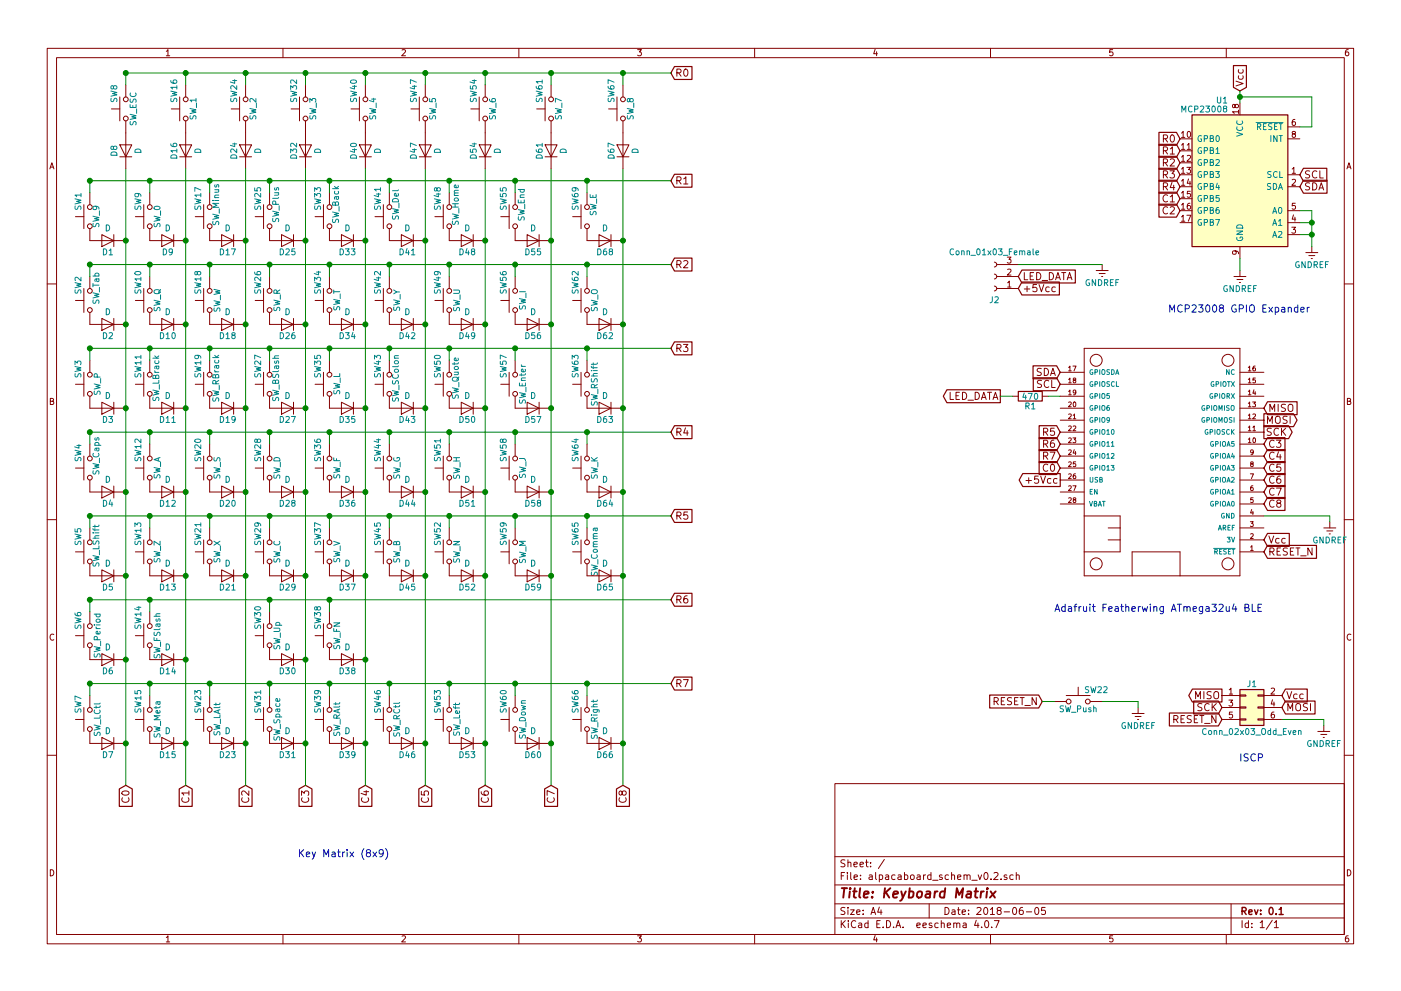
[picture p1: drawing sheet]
<svg xmlns="http://www.w3.org/2000/svg" width="297mm" height="210mm" viewBox="0 0 297 210" stroke-linecap="round" stroke-linejoin="round" font-family="sans-serif">
<g fill="none" stroke="#840000" stroke-width=".21">
<path d="M10 10.3h277v189.9h-277zM12 12.2h273v186.1h-273zM26.7 18v2.6M35.3 10.9l.3-.4v1.3M35.3 11.8h.7M39.4 18v2.6M52.1 18v2.6M60 10.3v1.9M64.8 18v2.6M77.5 18v2.6M85.2 10.6l.5-.1 .3 .4-.8 .9h.8M90.2 18v2.6"/>
<path d="M102.9 18v2.6M110 10.3v1.9M116.8 18v2.6M132.1 18v2.6M135.2 10.5h.8l-.4 .5 .3 .1 .1 .2-.1 .4-.2 .1-.5-.1M143.5 15.5l.7-.1 .2-.2-.1-.4-.2-.1h-.6v1.5M143.9 15.5l.5 .7M145.2 14.7h.1a.81 .81 0 0 1 .6 .7 .81 .81 0 0 1-.6 .8 .98 .98 0 0 1-.1-1.5zM160 10.3v1.9M185.5 10.5l-.3 .9h.8M185.9 11v.8M210 10.3v1.9"/>
<path d="M235.9 10.5h-.6v.6h.6l.1 .5-.3 .2-.4-.1M260 10.3v1.9M262.1 17.2l1.5 .5-1.5 .5M262.6 16.1v.4l.3 .3 .6-.1v-.6M262.6 14.8v.4l.3 .3 .6-.1v-.6M285.9 10.5l-.4 .1-.2 .2-.1 .8 .3 .2 .4-.1 .1-.4-.1-.2-.4-.1-.3 .3M10.6 35.8l.4-1.3 .4 1.3M10.7 35.5h.6M23.6 23.1h1.8M25.4 30.7h2.5l-1.2 2.6zM25.4 33.3h2.5M25.4 20.6v5"/>
<path d="M26.7 25.6v10.2M36.3 23.1h1.8M38.1 30.7h2.5l-1.2 2.6zM38.1 33.3h2.5M38.1 20.6v5M39.4 25.6v10.2M49 23.1h1.8M50.8 30.7h2.5l-1.2 2.6zM50.8 33.3h2.5M50.8 20.6v5M52.1 25.6v10.2M61.7 23.1h1.8"/>
<path d="M63.5 30.7h2.5l-1.2 2.6zM63.5 33.3h2.5M63.5 20.6v5M64.8 25.6v10.2M74.4 23.1h1.8M76.2 30.7h2.5l-1.2 2.6zM76.2 33.3h2.5M76.2 20.6v5M77.5 25.6v10.2M87.1 23.1h1.8M88.9 30.7h2.5l-1.2 2.6zM88.9 33.3h2.5"/>
<path d="M88.9 20.6v5M90.2 25.6v10.2M99.8 23.1h1.8M101.6 30.7h2.5l-1.2 2.6zM101.6 33.3h2.5M101.6 20.6v5M102.9 25.6v10.2M113.8 23.1h1.8M115.6 30.7h2.5l-1.3 2.6zM115.6 33.3h2.5M115.6 20.6v5M116.8 25.6v10.2"/>
<path d="M129 23.1h1.8M130.8 30.7h2.5l-1.2 2.6zM130.8 20.6v5M130.8 33.3h2.5M132.1 25.6v10.2M143.5 38.3l.7-.1 .2-.2-.1-.3-.2-.2h-.6v1.5M143.9 38.3l.5 .7M145 37.9l.4-.4v1.5M145 39h.8M246.7 29.4h.7l.1-.3v-.3l-.3-.2h-.5v1.5M246.7 32l.7-.1 .1-.2v-.4l-.3-.1h-.5v1.5M246.7 34.5l.7-.1 .1-.2v-.3l-.3-.2h-.5v1.5"/>
<path d="M246.7 37.1l.7-.1 .1-.3v-.3l-.3-.2h-.5v1.6M246.7 39.6l.7-.1 .1-.2v-.4l-.3-.1h-.5v1.5M247 29.4l.5 .7M247 32l.5 .7M247 34.5l.5 .7M247 37.1l.5 .7M247 39.6l.5 .7M248.1 36.2h.9l-.5 .6 .5 .3-.1 .5-.2 .2-.6-.2M248.1 31.6l.5-.4v1.5M248.1 33.9l.6-.2 .3 .4-.9 1.1h.9M248.1 32.7h.9M248.3 28.7l.2-.1a.81 .81 0 0 1 .5 .8 .81 .81 0 0 1-.5 .7 .98 .98 0 0 1-.2-1.4z"/>
<path d="M248.5 38.7l-.4 1.1h1M248.8 39.3v1M250.2 37.1h2.5M250.2 39.6h2.5M250.2 29.5h2.5M250.2 32h2.5M250.2 34.5h2.5M250.5 28.2l.4-.3v1.3M250.5 30.8l.4-.4v1.3M250.5 33.3l.4-.3v1.2M250.5 35.9l.4-.4v1.3M250.5 38.4l.4-.4v1.3"/>
<path d="M250.5 36.8h.7M250.5 29.2h.7M250.5 31.7h.7M250.5 34.2h.7M250.5 39.3h.7M251.6 35.5h.8l-.4 .5 .4 .1v.5l-.2 .2-.6-.2M251.7 30.8l.4-.4v1.3M251.7 33.1l.5-.1 .2 .3-.8 .9h.8M251.7 31.7h.7M251.8 28l.2-.1a.67 .67 0 0 1 .4 .6 .67 .67 0 0 1-.4 .7l-.3-.5zM252 38l-.3 .9h.8M252.3 38.4v.9"/>
<path d="M261.8 22.4l.3-.3 .4 .1 .1 .2-.1 .4-.4 .1-.2-.1-.2-.6h-.3v.6l.2 .1 .2-.3M262.6 23.7h-1.3l.4 .4M262.6 23.4v.7M262.9 21.8v2.6M273 37.1h2.6M273 39.6h2.6M273 26.9h2.6M273 29.5h2.6M274 35.9l.3-.4v1.3M274 38.1l.4-.1 .3 .4-.8 .9h.8M274 36.8h.7M274.2 28.4l-.2-.2 .1-.3 .5 .1v.3l-.5 .2-.1 .2v.3l.2 .2h.2l.3-.3-.1-.4-.2-.1"/>
<path d="M274.5 25.3l-.3 .1-.2 .2v.8l.2 .2 .4-.1-.1-.6-.3-.1-.2 .3M277.7 38.9l-.6-.1-.3 .3 .1 .3 .7 .3v.5l-.2 .1-.6-.1M277.7 36.3l-.6-.1-.3 .3 .1 .4 .7 .3v.4l-.2 .2-.6-.1M278.3 38.8a.77 .77 0 0 1 .9 .7 .77 .77 0 0 1-.9 .8zM279.2 36.4a.72 .72 0 0 0-1 .5 .72 .72 0 0 0 .7 .9l.3-.2M279.8 39.9h.7M279.8 36.2v1.6h.8M285.6 35.8l.4-1.3 .4 1.3M285.7 35.5h.6M16 46h1.8M17.8 43.4v5.1M19 48.5v2.5h7.7"/>
<path d="M19 40.9v2.5M19 58.7v2.5M21.6 49.8l2.5 1.2-2.5 1.3zM24.1 49.8v2.5M28.7 46h1.8M30.5 43.4v5.1M31.7 48.5v2.5h7.7M31.7 40.9v2.5M31.7 58.7v2.5M34.3 49.8l2.5 1.2-2.5 1.3zM36.8 49.8v2.5M41.4 46h1.8"/>
<path d="M43.2 43.4v5.1M44.4 48.5v2.5h7.7M44.4 40.9v2.5M44.4 58.7v2.5M47 49.8l2.5 1.2-2.5 1.3zM49.5 49.8v2.5M54.1 46h1.8M55.9 43.4v5.1M57.1 48.5v2.5h7.7M57.1 40.9v2.5M57.1 58.7v2.5M59.7 49.8l2.5 1.2-2.5 1.3z"/>
<path d="M62.2 49.8v2.5M66.8 46h1.8M68.6 43.4v5.1M69.8 48.5v2.5h7.7M69.8 40.9v2.5M69.8 58.7v2.5M72.4 49.8l2.5 1.2-2.5 1.3zM74.9 49.8v2.5M79.5 46h1.8M81.3 43.4v5.1M82.5 48.5v2.5h7.7M82.5 40.9v2.5"/>
<path d="M82.5 58.7v2.5M85.1 49.8l2.5 1.2-2.5 1.3zM87.6 49.8v2.5M92.2 46h1.8M94 43.4v5.1M95.2 48.5v2.5h7.7M95.2 40.9v2.5M95.2 58.7v2.5M97.8 49.8l2.5 1.2-2.5 1.3zM100.3 49.8v2.5M106.2 46h1.7M107.9 43.4v5.1"/>
<path d="M109.2 40.9v2.5M109.2 48.5v2.5h7.6M109.2 58.7v2.5M111.8 49.8l2.5 1.2-2.5 1.3zM114.3 49.8v2.5M121.4 46h1.8M123.2 43.4v5.1M124.5 40.9v2.5M124.5 48.5v2.5h7.6M124.5 58.7v2.5M127 49.8l2.5 1.2-2.5 1.3zM129.5 49.8v2.5"/>
<path d="M143.5 56.1l.7-.1 .2-.2-.1-.4-.2-.1h-.6v1.5M143.9 56.1l.5 .7M145 55.4l.5-.1 .3 .4-.9 1.1h.9M210.8 55.6l.4 .1 .1 .3-.1 .5-.4 .1M210.8 58.2l.4 .1 .1 .3-.1 .4-.4 .2M211.3 58.7h4.6M211.3 56.1h4.6M213.6 54.6h.8l-.5 .4 .4 .1v.6l-.2 .1-.5-.1M213.6 60l.4-.4v1.3M213.6 57.2l.5-.1 .3 .3-.8 1h.8M217.2 57.8v1.6h.7M218.4 58.6h.5"/>
<path d="M219.2 57.8h-.8v1.6h.8M219.8 57.8a.77 .77 0 0 1 .9 .8 .77 .77 0 0 1-.9 .8zM221 59.5h1.1M222.5 57.8a.77 .77 0 0 1 .9 .8 .77 .77 0 0 1-.9 .8zM223.8 59.4l.5-1.6 .5 1.6M223.9 58.9h.8M225.1 57.8h.9M225.5 57.8v1.6M226.3 59.4l.5-1.6 .5 1.6M226.4 58.9h.7M232.4 57.4h2.5M233 58h1.3"/>
<path d="M233.6 58.7h.2M233.7 56.1v1.3M247.5 44a.72 .72 0 0 0-1 .5 .72 .72 0 0 0 .7 .9l.3-.2M247.5 41.5a.72 .72 0 0 0-1 .5 .72 .72 0 0 0 .7 .8l.3-.1M248.1 44l.6-.1 .3 .4-.9 1.1h.9M248.1 41.8l.5-.5v1.5M248.1 42.8h.9M250.2 47.2h2.5M250.2 44.7h2.5M250.2 42.2h2.5M250.5 40.9l.4-.3v1.3M250.5 43.5l.4-.4v1.3"/>
<path d="M250.5 46l.4-.3v1.2M250.5 41.9h.7M250.5 44.4h.7M250.5 46.9h.7M251.6 45.7h.9l-.6 1.2M252.3 43.1l-.4 .1-.1 .2-.1 .7 .2 .3 .5-.1-.1-.6-.4-.1-.2 .2M252.4 40.6h-.6l-.1 .6h.7v.5l-.2 .2-.5-.2M261.6 58.7h2.6M261.8 53.2l.3 .3-.1 .3-.6 .1-.1-.4 .2-.3 .8 .1 .3 .3v.2M262.3 59.3h1.2M262.8 59.9h.2M262.9 52.3v2.6"/>
<path d="M262.9 57.4v1.3M273 49.8h2.6M273 47.2h2.6M273 44.7h2.6M273.9 48.2h.8l-.5 .5 .4 .1v.5l-.2 .2-.5-.2M274.2 45.6l-.2 .9h.7M274.5 46.1v.8M274.6 43.1h-.6v.6h.6v.6l-.2 .1-.4-.1M276.9 53.6h2.5M277.5 54.2h1.3M278 54.9h.3M278.1 52.3v1.3"/>
<path d="M279.6 40.3l.5-1.5 .5 1.5M10 60.2h2M16 63.7h1.8M17.8 61.2v5.1M17.8 79v5.1M19 66.3v2.5h7.7M19 76.4v2.6M21.6 67.6l2.5 1.2-2.5 1.3zM24.1 67.6v2.5M28.7 63.7h1.8M30.5 61.2v5.1M30.5 79v5.1"/>
<path d="M31.7 66.3v2.5h7.7M31.7 76.4v2.6M34.3 67.6l2.5 1.2-2.5 1.3zM36.8 67.6v2.5M41.4 63.7h1.8M43.2 61.2v5.1M43.2 79v5.1M44.4 66.3v2.5h7.7M44.4 76.4v2.6M47 67.6l2.5 1.2-2.5 1.3zM49.5 67.6v2.5M54.1 63.7h1.8"/>
<path d="M55.9 61.2v5.1M55.9 79v5.1M57.1 66.3v2.5h7.7M57.1 76.4v2.6M59.7 67.6l2.5 1.2-2.5 1.3zM62.2 67.6v2.5M66.8 63.7h1.8M68.6 61.2v5.1M68.6 79v5.1M69.8 66.3v2.5h7.7M69.8 76.4v2.6M72.4 67.6l2.5 1.2-2.5 1.3z"/>
<path d="M74.9 67.6v2.5M79.5 63.7h1.8M81.3 61.2v5.1M81.3 79v5.1M82.5 66.3v2.5h7.7M82.5 76.4v2.6M85.1 67.6l2.5 1.2-2.5 1.3zM87.6 67.6v2.5M92.2 63.7h1.8M94 61.2v5.1M94 79v5.1M95.2 66.3v2.5h7.7"/>
<path d="M95.2 76.4v2.6M97.8 67.6l2.5 1.2-2.5 1.3zM100.3 67.6v2.5M106.2 63.7h1.7M107.9 61.2v5.1M107.9 79v5.1M109.2 66.3v2.5h7.6M109.2 76.4v2.6M111.8 67.6l2.5 1.2-2.5 1.3zM114.3 67.6v2.5M121.4 63.7h1.8M123.2 61.2v5.1"/>
<path d="M123.2 79v5.1M124.5 66.3v2.5h7.6M124.5 76.4v2.6M127 67.6l2.5 1.2-2.5 1.3zM129.5 67.6v2.5M143.5 73.9l.7-.1 .2-.2-.1-.4-.2-.1h-.6v1.5M143.9 73.9l.5 .7M144.9 73.1h.9l-.5 .6 .5 .2v.5l-.3 .2-.6-.2M210.8 60.7l.4 .1 .1 .3-.1 .4-.4 .2M211.3 61.2h4.6M213.6 60.9h.8M217.2 61.3h1.1"/>
<path d="M217.8 60.7v1.2M219.8 60.4h-.8v.7l.2-.1h.5l.2 .6-.3 .3-.6-.2M220.3 60.4l.5 1.5 .5-1.5M220.8 78.2h-.6l-.3 .3 .1 .3 .7 .3v.4l-.2 .2-.6-.1M221.4 78.2a.77 .77 0 0 1 .9 .7 .77 .77 0 0 1-.9 .8zM222.5 61l-.5-.1-.3 .3 .2 .6h.6M222.7 79.7l.5-1.5 .5 1.5M222.9 79.2h.7M223.7 61l-.4-.1-.3 .3 .2 .6h.5M224.8 79h5.1M226.6 78l.2-.3v1M226.6 78.7h.5"/>
<path d="M227.5 77.7h.6l-.4 1M229.9 73.9h33v48.3h-33zM262.9 79h5.1M264.7 78l.2-.3v1M264.7 78.7h.5M266.1 77.7l-.3 .1-.2 .7 .2 .2 .4-.1-.1-.5-.3-.1-.2 .3M285 60.2h2M10.7 85.1h.5l.1-.5-.6-.1v1.3h.5l.2-.4-.3-.3M16 81.5h1.8M16 99.3h1.8M17.8 96.8v5M19 84.1v2.5h7.7"/>
<path d="M19 94.2v2.6M21.6 85.3l2.5 1.3-2.5 1.3zM24.1 85.3v2.6M28.7 81.5h1.8M28.7 99.3h1.8M30.5 96.8v5M31.7 84.1v2.5h7.7M31.7 94.2v2.6M34.3 85.3l2.5 1.3-2.5 1.3zM36.8 85.3v2.6M41.4 81.5h1.8M41.4 99.3h1.8"/>
<path d="M43.2 96.8v5M44.4 84.1v2.5h7.7M44.4 94.2v2.6M47 85.3l2.5 1.3-2.5 1.3zM49.5 85.3v2.6M54.1 81.5h1.8M54.1 99.3h1.8M55.9 96.8v5M57.1 84.1v2.5h7.7M57.1 94.2v2.6M59.7 85.3l2.5 1.3-2.5 1.3zM62.2 85.3v2.6"/>
<path d="M66.8 81.5h1.8M66.8 99.3h1.8M68.6 96.8v5M69.8 84.1v2.5h7.7M69.8 94.2v2.6M72.4 85.3l2.5 1.3-2.5 1.3zM74.9 85.3v2.6M79.5 81.5h1.8M79.5 99.3h1.8M81.3 96.8v5M82.5 84.1v2.5h7.7M82.5 94.2v2.6"/>
<path d="M85.1 85.3l2.5 1.3-2.5 1.3zM87.6 85.3v2.6M92.2 81.5h1.8M92.2 99.3h1.8M94 96.8v5M95.2 84.1v2.5h7.7M95.2 94.2v2.6M97.8 85.3l2.5 1.3-2.5 1.3zM100.3 85.3v2.6M106.2 81.5h1.7M106.2 99.3h1.7M107.9 96.8v5"/>
<path d="M109.2 84.1v2.5h7.6M109.2 94.2v2.6M111.8 85.3l2.5 1.3-2.5 1.3zM114.3 85.3v2.6M121.4 81.5h1.8M121.4 99.3h1.8M123.2 96.8v5M124.5 84.1v2.5h7.6M124.5 94.2v2.6M127 85.3l2.5 1.3-2.5 1.3zM129.5 85.3v2.6M143.5 91.7l.7-.1 .2-.2-.1-.4-.2-.1h-.6v1.5"/>
<path d="M143.9 91.7l.5 .7M145.3 90.8l-.3 1.1h.9M145.7 91.4v1M201.4 83.2v1.6h.8M202.7 84h.5M203.4 83.2h-.7v1.6h.7M204.1 83.2a.77 .77 0 0 1 .9 .8 .77 .77 0 0 1-.9 .8zM205.2 84.9h1.2M206.8 83.2a.77 .77 0 0 1 .9 .8 .77 .77 0 0 1-.9 .8zM208.1 84.8l.5-1.6 .5 1.6M208.2 84.3h.7M209.4 83.2h.8"/>
<path d="M209.8 83.2v1.6M210.5 84.8l.5-1.6 .6 1.6M210.7 84.3h.7M214.6 84.1h1.3M220.8 80.8l-.6-.1-.2 .1v.5l.7 .3 .1 .3-.3 .3-.6-.1M221 84.1h1.2M221.3 91.7l.7-.1 .1-.2v-.4l-.3-.1h-.5v1.5M221.3 94.2l.7-.1 .1-.2v-.4l-.3-.1h-.5v1.5M221.3 96.7h.7l.1-.3v-.3l-.3-.2h-.5v1.6M221.6 91.7l.5 .7M221.6 94.2l.5 .7M221.6 96.7l.5 .8"/>
<path d="M222.1 98.6a.72 .72 0 0 0-1 .5 .72 .72 0 0 0 .7 .9l.3-.2M222.4 80.8a.72 .72 0 0 0-1.1 .5 .72 .72 0 0 0 .7 .9l.4-.1M222.7 95.9h1l-.7 1.6M222.9 98.6l.2-.1a.81 .81 0 0 1 .5 .7 .81 .81 0 0 1-.5 .8l-.2-.2-.2-.4zM223 80.7v1.5h.7M223.4 93.4l-.4 .1a.99 .99 0 0 0 0 1.4l.5-.1 .1-.5-.3-.3h-.3l-.3 .3M223.5 90.9h-.7l-.1 .7 .2-.2 .5 .1 .2 .6-.3 .3-.6-.2M224.8 81.5h5.1M224.8 86.6h5.1M224.8 99.3h5.1M224.8 96.8h5.1M224.8 94.2h5.1"/>
<path d="M224.8 91.7h5.1M224.8 89.1h5.1M224.8 84.1h5.1M226.6 85.4l.3-.1 .2 .3-.6 .7h.6M226.6 87.9l.3-.1 .2 .3-.6 .7h.6M226.6 90.5l.3-.1 .2 .3-.6 .7h.6M226.6 93l.3-.1 .2 .3-.6 .7h.6M226.6 95.5l.3-.1 .2 .4-.6 .7h.6M226.6 98.1l.3-.1 .2 .3-.6 .7h.6M226.6 80.5l.2-.3v1M226.6 83.1l.2-.4v1.1M226.6 83.8h.5"/>
<path d="M226.6 81.2h.5M227.5 92.9h.6l-.3 .4 .3 .1v.4h-.6M227.5 88.1l.3-.3v1M227.5 90.5l.4-.1 .2 .3-.6 .7h.6M227.5 88.8h.6M227.6 85.4l.2-.1a.49 .49 0 0 1 .3 .5 .49 .49 0 0 1-.4 .5l-.2-.4zM227.7 80.6l-.2-.1 .1-.2h.4l.1 .2-.6 .3 .2 .4 .4-.1v-.4l-.2-.1M227.8 95.4l-.3 .7h.6M228 95.8v.7M228.1 98h-.5l-.1 .5 .5-.1 .1 .5h-.6M228.1 83.2l-.2 .2-.3-.1v-.5l.3-.1 .2 .3v.5l-.5 .3M262.9 81.5h5.1"/>
<path d="M262.9 86.6h5.1M262.9 99.3h5.1M262.9 96.8h5.1M262.9 94.2h5.1M262.9 91.7h5.1M262.9 89.1h5.1M262.9 84.1h5.1M264.7 93.2l.2-.3v1M264.7 90.7l.2-.3v1M264.7 88.1l.2-.3v1M264.7 85.6l.2-.3v1M264.7 83.1l.2-.4v1.1"/>
<path d="M264.7 80.5l.2-.3v1M264.7 93.9h.5M264.7 91.4h.5M264.7 88.8h.5M264.7 86.3h.5M264.7 83.8h.5M264.7 81.2h.5M265.3 98.4l-.1-.2v-.2h.4l.1 .3-.5 .3 .1 .4 .4-.1v-.4l-.2-.1M265.6 85.3h.6l-.3 .4 .3 .1v.4h-.6M265.6 90.7l.3-.3v1M265.6 87.9l.4-.1 .2 .3-.6 .7h.6M265.6 91.4h.6"/>
<path d="M265.7 95.9l-.2 .2-.3-.1v-.5l.3-.1 .2 .3v.5l-.5 .3M265.7 93l.2-.1a.49 .49 0 0 1 .3 .5 .49 .49 0 0 1-.4 .5l-.2-.4zM265.9 82.7l-.3 .7h.6M266.1 83.1v.7M266.2 80.2h-.5l-.1 .5 .5-.1 .1 .5h-.6M268.7 89.8v-1.5l.5 1.1 .5-1.1v1.5M269.2 87.3v-1.5l.5 1.1 .6-1.1v1.5M269.5 90.9h-.5l-.3 .3 .1 .3 .7 .3v.4l-.3 .2-.5-.1M270.1 98.6a.72 .72 0 0 0-1 .5 .72 .72 0 0 0 .7 .9l.3-.2M270.1 96.1a.72 .72 0 0 0-1 .5 .72 .72 0 0 0 .7 .9l.3-.2M270.1 93.5a.72 .72 0 0 0-1 .5 .72 .72 0 0 0 .7 .9l.3-.1M270.5 88.5a.5 .5 0 0 1 .6-.2 .5 .5 0 0 1 .3 .5v.8l-.3 .2a.53 .53 0 0 1-.7-.5z"/>
<path d="M270.6 93.4h1l-.5 .6 .5 .3-.1 .5-.2 .1-.7-.1M271 85.8v1.5M271.1 95.9l-.4 1h1M271.1 91a.72 .72 0 0 0-1.1 .5 .72 .72 0 0 0 .8 .9l.3-.2M271.4 96.4v1.1M271.5 98.5h-.7l-.1 .7 .2-.1h.5l.2 .6-.3 .3-.6-.2M271.7 90.9v1.5M271.9 91.5l.7 .9M272.5 85.8h-.5l-.3 .1v.5l.7 .2 .1 .4-.3 .3-.5-.1M272.6 90.9l-.9 .8M272.9 88.4l-.6-.1-.3 .3 .2 .4 .6 .2v.5l-.2 .1h-.6M273.2 86a.5 .5 0 0 1 .6-.2 .5 .5 0 0 1 .3 .5v.8l-.3 .2a.53 .53 0 0 1-.7-.5z"/>
<path d="M273.5 88.3v1.5M285.7 85.1h.5l.1-.5-.6-.1v1.3h.5l.2-.4-.3-.3M10 110.3h2M16 117.1h1.8M17.8 114.5v5.1M19 101.8v2.6h7.7M19 119.6v2.6h7.7M19 112v2.5M21.6 103.1l2.5 1.3-2.5 1.3zM24.1 103.1v2.6M28.7 117.1h1.8M30.5 114.5v5.1"/>
<path d="M31.7 101.8v2.6h7.7M31.7 119.6v2.6h7.7M31.7 112v2.5M34.3 103.1l2.5 1.3-2.5 1.3zM36.8 103.1v2.6M41.4 117.1h1.8M43.2 114.5v5.1M44.4 101.8v2.6h7.7M44.4 119.6v2.6h7.7M44.4 112v2.5M47 103.1l2.5 1.3-2.5 1.3zM49.5 103.1v2.6"/>
<path d="M54.1 117.1h1.8M55.9 114.5v5.1M57.1 101.8v2.6h7.7M57.1 119.6v2.6h7.7M57.1 112v2.5M59.7 103.1l2.5 1.3-2.5 1.3zM62.2 103.1v2.6M66.8 117.1h1.8M68.6 114.5v5.1M69.8 101.8v2.6h7.7M69.8 119.6v2.6h7.7M69.8 112v2.5"/>
<path d="M72.4 103.1l2.5 1.3-2.5 1.3zM74.9 103.1v2.6M79.5 117.1h1.8M81.3 114.5v5.1M82.5 101.8v2.6h7.7M82.5 119.6v2.6h7.7M82.5 112v2.5M85.1 103.1l2.5 1.3-2.5 1.3zM87.6 103.1v2.6M92.2 117.1h1.8M94 114.5v5.1M95.2 101.8v2.6h7.7"/>
<path d="M95.2 119.6v2.6h7.7M95.2 112v2.5M97.8 103.1l2.5 1.3-2.5 1.3zM100.3 103.1v2.6M106.2 117.1h1.7M107.9 114.5v5.1M109.2 101.8v2.6h7.6M109.2 119.6v2.6h7.6M109.2 112v2.5M111.8 103.1l2.5 1.3-2.5 1.3zM114.3 103.1v2.6M121.4 117.1h1.8"/>
<path d="M123.2 114.5v5.1M124.5 101.8v2.6h7.6M124.5 112v2.5M124.5 119.6v2.6h7.6M127 103.1l2.5 1.3-2.5 1.3zM129.5 103.1v2.6M143.5 109.4h.7l.2-.3-.1-.3-.2-.2h-.6v1.6M143.9 109.4l.5 .8M145.8 108.6h-.8v.8l.2-.2 .5 .1 .1 .6-.3 .3-.5-.2M217.5 101.9h1.2M218.1 101.4v1.1M220.1 101h-.7l-.1 .7 .3-.1 .5 .1 .1 .6-.3 .2-.6-.1"/>
<path d="M220.6 101l.6 1.5 .5-1.5M222.8 101.6l-.4-.1-.3 .3 .1 .7h.6M224.1 101.6l-.4-.1-.3 .3 .1 .7h.6M224.8 104.4h5.1M224.8 106.9h5.1M224.8 101.8h5.1M226.6 100.6l.3-.1 .2 .3-.6 .7h.6M226.6 103.2l.3-.1 .2 .3-.6 .7h.6M226.6 105.7l.3-.1 .2 .3-.6 .7h.6M227.5 103.1h.6l-.4 1M227.7 106l-.2-.1 .1-.2h.4l.1 .2-.6 .3 .2 .4 .4-.1v-.4l-.2-.1M228 100.5l-.3 .1-.2 .7 .2 .2 .4-.1-.1-.4-.3-.1-.2 .2"/>
<path d="M229.9 109.5h7.6v7.6h-7.6M234.9 114.5h2.6M234.9 112h2.6M262.9 104.4h5.1M262.9 117.1h5.1M262.9 114.5h5.1M262.9 112h5.1M262.9 109.5h5.1M262.9 106.9h5.1M262.9 101.8h5.1M265.1 110.7h.6l-.3 .4 .3 .1v.4h-.6M265.1 100.5h.7l-.5 1"/>
<path d="M265.2 116.1l.2-.3v1M265.2 113.3l.3-.1 .2 .3-.6 .7h.6M265.2 116.8h.5M265.4 108.1l-.2 .7h.6M265.6 103.1l-.3 .1-.1 .7 .1 .2 .4-.1-.1-.5-.3-.1-.1 .3M265.6 108.5v.7M265.7 105.6h-.5v.5l.4-.1 .1 .5h-.5M269 113.7l.5 1.5 .6-1.5M269.2 117.1l.8-.1 .1-.2v-.4l-.3-.1h-.6v1.5M269.6 117.1l.5 .7M270.1 106.2a.72 .72 0 0 0-1 .5 .72 .72 0 0 0 .7 .9l.3-.1M270.1 103.7a.72 .72 0 0 0-1 .5 .72 .72 0 0 0 .7 .9l.3-.2"/>
<path d="M270.1 101.2a.72 .72 0 0 0-1 .5 .72 .72 0 0 0 .7 .8l.3-.1M270.6 103.6h1.1l-.7 1.5M270.8 117h.5M271 106.8l-.3-.4 .1-.2 .2-.1 .4 .1 .2 .2-.1 .2-.7 .2-.1 .2v.3l.3 .3h.3l.3-.3v-.3l-.3-.2M271.2 114.3l-.4-.1-.3 .3 .1 .7h.6M271.4 101l-.4 .1a.99 .99 0 0 0 0 1.4l.5-.1 .1-.5-.3-.3h-.3l-.3 .3M271.5 116.3h-.7v1.5h.7M272.5 114.3l-.4-.1-.3 .3 .1 .7h.6M272.9 116.3h-.5l-.3 .1v.4l.7 .3 .1 .4-.3 .3-.5-.1M273.6 117h.5M274.3 116.3h-.7v1.5h.7M274.8 116.3h.8"/>
<path d="M275.2 116.3v1.5M275.8 117.9h1.1M278.2 116.3v1.5l-.9-1.5v1.5M280.7 112h2.5M281.3 112.6h1.3M281.8 113.3h.3M281.9 110.7v1.3M285 110.3h2M11.4 134.6a.58 .58 0 0 0-.8 .6 .58 .58 0 0 0 .8 .5M16 134.9h1.8M17.8 132.3v5.1M19 137.4v2.5h7.7"/>
<path d="M19 129.8v2.5M21.6 120.9l2.5 1.3-2.5 1.2zM21.6 138.7l2.5 1.2-2.5 1.3zM24.1 120.9v2.5M24.1 138.7v2.5M28.7 134.9h1.8M30.5 132.3v5.1M31.7 137.4v2.5h7.7M31.7 129.8v2.5M34.3 120.9l2.5 1.3-2.5 1.2zM34.3 138.7l2.5 1.2-2.5 1.3zM36.8 120.9v2.5"/>
<path d="M36.8 138.7v2.5M47 120.9l2.5 1.3-2.5 1.2zM49.5 120.9v2.5M54.1 134.9h1.8M55.9 132.3v5.1M57.1 137.4v2.5h7.7M57.1 129.8v2.5M59.7 120.9l2.5 1.3-2.5 1.2zM59.7 138.7l2.5 1.2-2.5 1.3zM62.2 120.9v2.5M62.2 138.7v2.5M66.8 134.9h1.8"/>
<path d="M68.6 132.3v5.1M69.8 129.8v2.5M69.8 137.4v2.5h7.7M72.4 120.9l2.5 1.3-2.5 1.2zM72.4 138.7l2.5 1.2-2.5 1.3zM74.9 120.9v2.5M74.9 138.7v2.5M85.1 120.9l2.5 1.3-2.5 1.2zM87.6 120.9v2.5M97.8 120.9l2.5 1.3-2.5 1.2zM100.3 120.9v2.5M111.8 120.9l2.5 1.3-2.5 1.2z"/>
<path d="M114.3 120.9v2.5M127 120.9l2.5 1.3-2.5 1.2zM129.5 120.9v2.5M143.5 127.2l.7-.1 .2-.2-.1-.3-.2-.2h-.6v1.5M143.9 127.2l.5 .7M145.7 126.4l-.4 .1a.99 .99 0 0 0 0 1.4l.5-.1v-.5l-.3-.3h-.2l-.3 .3M240 122.2v-5.1h10.2v5.1M286.4 134.6a.58 .58 0 0 0-.8 .6 .58 .58 0 0 0 .8 .5M16 152.6h1.8M17.8 150.1v5.1M19 155.2v2.5h7.7M19 147.6v2.5"/>
<path d="M21.6 156.5l2.5 1.2-2.5 1.3zM24.1 156.5v2.5M28.7 152.6h1.8M30.5 150.1v5.1M31.7 155.2v2.5h7.7M31.7 147.6v2.5M34.3 156.5l2.5 1.2-2.5 1.3zM36.8 156.5v2.5M41.4 152.6h1.8M43.2 150.1v5.1M44.4 155.2v2.5h7.7M44.4 147.6v2.5"/>
<path d="M47 156.5l2.5 1.2-2.5 1.3zM49.5 156.5v2.5M54.1 152.6h1.8M55.9 150.1v5.1M57.1 155.2v2.5h7.7M57.1 147.6v2.5M59.7 156.5l2.5 1.2-2.5 1.3zM62.2 156.5v2.5M66.8 152.6h1.8M68.6 150.1v5.1M69.8 155.2v2.5h7.7M69.8 147.6v2.5"/>
<path d="M72.4 156.5l2.5 1.2-2.5 1.3zM74.9 156.5v2.5M79.5 152.6h1.8M81.3 150.1v5.1M82.5 155.2v2.5h7.7M82.5 147.6v2.5M85.1 156.5l2.5 1.2-2.5 1.3zM87.6 156.5v2.5M92.2 152.6h1.8M94 150.1v5.1M95.2 155.2v2.5h7.7M95.2 147.6v2.5"/>
<path d="M97.8 156.5l2.5 1.2-2.5 1.3zM100.3 156.5v2.5M106.2 152.6h1.7M107.9 150.1v5.1M109.2 155.2v2.5h7.6M109.2 147.6v2.5M111.8 156.5l2.5 1.2-2.5 1.3zM114.3 156.5v2.5M121.4 152.6h1.8M123.2 150.1v5.1M124.5 147.6v2.5M124.5 155.2v2.5h7.6"/>
<path d="M127 156.5l2.5 1.2-2.5 1.3zM129.5 156.5v2.5M143.5 145l.7-.1 .2-.2-.1-.4-.2-.1h-.6v1.5M143.9 145l.5 .7M144.9 144.2h1l-.6 1.5M210.8 148.8l.7-.1 .2-.2-.1-.3-.2-.2h-.6v1.5M211.2 148.8l.5 .7M212.3 148.7h.5M213 148h-.7v1.5h.7M214.5 148.1l-.6-.1-.2 .2v.4l.6 .3 .2 .3-.3 .3-.6-.1M215.1 148.7h.5M215.8 148h-.7v1.5h.7"/>
<path d="M216.3 148h.8M216.7 148v1.5M217.3 149.7h1.2M219.7 148v1.5l-.9-1.5v1.5M223.5 148.8h2.6M226.1 147.6h5M228.6 145.8v1.8M231.1 148.8h2.6M240 151.4h2.6M240.7 152h1.2M241.2 152.6h.2M241.3 150.1v1.3"/>
<path d="M248.9 152.6l.7-.1 .2-.2-.1-.3-.2-.2h-.6v1.5M249.3 152.6l.5 .7M250.4 152.5h.5M251.1 151.8h-.7v1.5h.7M252.6 151.9l-.6-.1-.2 .2v.4l.6 .3 .2 .4-.3 .2h-.6M253.2 152.5h.5M253.5 148.3v-1.6l.5 1.1 .5-1.1v1.6M253.9 151.8h-.7v1.5h.7M254.4 151.8h.8M254.8 151.8v1.5M254.8 149.3h-.5l-.3 .1v.5l.7 .2 .1 .4-.3 .3-.6-.1M255.2 146.7v1.6"/>
<path d="M255.4 153.5h1.2M256.4 149.4a.72 .72 0 0 0-1.1 .5 .72 .72 0 0 0 .8 .9l.3-.2M256.8 146.8l-.6-.1-.2 .2v.4l.6 .3 .2 .4-.3 .3-.6-.1M257 149.3v1.5M257.2 149.9l.7 .9M257.6 146.8a.5 .5 0 0 1 .5 0 .5 .5 0 0 1 .3 .4l-.1 .9-.3 .2a.53 .53 0 0 1-.6-.6v-.5zM257.8 151.8v1.5l-.9-1.5v1.5M257.9 149.3l-.9 .8M259.1 152.6h3.8M259.1 147.6h3.8M259.1 150.1h3.8M260.6 148.5h.7l-.4 .5 .4 .1v.6l-.2 .1-.5-.1"/>
<path d="M260.6 146.3l.4-.3v1.3M260.6 147.3h.7M261.3 151.1h-.6l-.1 .6h.7v.5l-.2 .1-.5-.1M262.9 152.5h1.3v.3h-1.3zM262.9 150h1.3v.2h-1.3zM262.9 147.4h1.3v.3h-1.3zM266.7 152.5h1.3v.3h-1.3zM266.7 150h1.3v.2h-1.3zM266.7 147.4h1.3v.3h-1.3zM268 152.6h3.8M268 147.6h3.8M268 150.1h3.8"/>
<path d="M269.5 146.1l.5-.1 .2 .3-.8 1h.8M269.8 148.5l-.3 .9h.8M270.1 151.1h-.4l-.1 .3-.1 .7 .2 .2 .5-.1-.1-.6h-.4l-.2 .2M270.1 148.9v.9M272.8 146.7l.6 1.6 .5-1.6M273 150.8v-1.5l.6 1.1 .5-1.1v1.5M274.8 149.5a.5 .5 0 0 1 .6-.2 .5 .5 0 0 1 .3 .5v.8l-.3 .2a.53 .53 0 0 1-.7-.5zM275 147.3l-.4-.1-.3 .3 .1 .7h.6M276.3 147.3l-.4-.1-.3 .3 .1 .7h.6M277.2 149.3h-.6l-.3 .3 .2 .3 .6 .3v.4l-.2 .2-.6-.1M277.9 149.3v1.5M279.4 155.2h2.5"/>
<path d="M280 155.8h1.3M280.5 156.5h.3M280.7 153.9v1.3M10 160.2h2M26 169.3a.72 .72 0 0 0 .5 1 .72 .72 0 0 0 .9-.7l-.2-.3M26 168a.81 .81 0 0 1 1.4 .3 .86 .86 0 0 1-.8 .4 .86 .86 0 0 1-.8-.5zM38.7 169.3a.72 .72 0 0 0 .5 1 .72 .72 0 0 0 .9-.7l-.2-.3M40.1 168.2h-1.6l.5 .5M40.1 167.8v.9M51.4 169.3a.72 .72 0 0 0 .5 1 .72 .72 0 0 0 .9-.7l-.2-.3M52.8 167.8v1l-1.1-1-.5 .3 .2 .6M63.9 168.8v-1l.6 .5 .3-.5 .5 .1 .2 .2-.2 .7"/>
<path d="M64.1 169.3a.72 .72 0 0 0 .5 1 .72 .72 0 0 0 .9-.7l-.2-.3M76.8 169.3a.72 .72 0 0 0 .5 1 .72 .72 0 0 0 .9-.7l-.2-.3M77.1 168h1.1M77.6 167.7v1l-1-.4M89.3 167.9v.7l.8 .1-.2-.2 .1-.5 .6-.2 .3 .3-.2 .6M89.5 169.3a.72 .72 0 0 0 .5 1 .72 .72 0 0 0 .9-.7l-.2-.3M102 168l.1 .4a.99 .99 0 0 0 1.5 0l-.2-.5-.5-.1-.3 .3v.3l.3 .3M102.2 169.3a.72 .72 0 0 0 .5 1 .72 .72 0 0 0 .9-.7l-.2-.3M116.2 169.3a.72 .72 0 0 0 .4 1 .72 .72 0 0 0 .9-.7l-.1-.3M117.5 168.4l-1.5-.7v1.1M131.4 169.3a.72 .72 0 0 0 .5 1 .72 .72 0 0 0 .9-.7l-.2-.3M131.9 168.1l.3-.3h.3l.3 .3-.1 .4-.5 .2-.2-.2-.3-.6-.2-.1-.2 .2-.1 .4 .2 .2 .2 .1 .3-.3"/>
<path d="M177 166.3h108v32h-108zM285 160.2h2M10.7 184.5a.65 .65 0 0 1 .7 .7 .65 .65 0 0 1-.7 .6zM35.3 198.9l.3-.4v1.3M35.3 199.8h.7M60 198.3v1.9M85.2 198.6l.5-.1 .3 .4-.8 .9h.8M110 198.3v1.9M135.2 198.5h.8l-.4 .5 .3 .1 .1 .2-.1 .4-.2 .1-.5-.1M160 198.3v1.9M177 194.8h108M177 191.8h108"/>
<path d="M177 187.8h108M177 181.8h108M178.4 195.3v1.5M178.4 185.8h.5M178.6 196l.6 .8M179.1 185.1h-.7v1.5M179.1 192.6l-.5-.1-.3 .3 .1 .3 .7 .4v.4l-.2 .1-.6-.1M179.1 182.5l-.5-.1-.3 .3 .1 .3 .7 .4v.4l-.2 .1-.6-.1M179.2 195.3l-.8 .9M179.7 185.1v.2M179.7 185.6v1M179.8 192.5v.2"/>
<path d="M179.8 183.1l.2-.2 .4 .1v.9M179.8 182.4v1.5M179.8 193v1M179.9 195.3v.2M179.9 195.8v1M180.3 193h.8l-.8 1h.8M180.4 185.1v1.3l.2 .2M181.1 183.4l.7-.1-.1-.3-.4-.1-.2 .2v.7h.6M181.1 186.1l.7-.1-.1-.3-.4-.1-.2 .2 .1 .7h.5M181.4 195.5a.71 .71 0 0 0-1 .5 .71 .71 0 0 0 .8 .8l.2-.1M181.6 193.5l.7-.1v-.3l-.4-.1-.3 .2 .1 .7h.6M182.1 195.9h.6v.9"/>
<path d="M182.3 183.4l.8-.1-.1-.3-.4-.1-.3 .2 .1 .7h.6M182.4 186.5v.1M182.4 185.7v.1M182.7 196.2l-.7 .3 .2 .3 .5-.1M183 193.9v.1M183 193.1v.1M183.5 182.9h.6M183.7 182.4v1.3l.4 .2M184 195.9l-.4-.1-.3 .3 .1 .6 .2 .1 .4-.1M184 195.3v1.5M184.3 185.7h.6v.9M184.6 183.8v.1"/>
<path d="M184.6 183v.1M184.7 194l.4-1.5 .5 1.5M184.8 193.6h.7M184.9 186l-.7 .3 .3 .3 .4-.1M185.5 198.5l-.3 .9h.8M185.6 185.1v1.3l.3 .2M185.9 199v.8M185.9 196h.5M186.4 192.5l-.3 1h.9M186.4 185.7l.5-.1 .2 .3-.1 .6h-.6M186.4 185.6v1.5M186.6 195.3h-.7v1.5h.7"/>
<path d="M186.8 193v1M187.2 196.7v.1M187.5 182.3l-1.3 2M187.8 185.7h.6v.9M188 195.3a.76 .76 0 0 1 .8 .8 .76 .76 0 0 1-.8 .7zM188.4 186l-.7 .3 .2 .3 .5-.1M189.5 196.7v.1M189.8 185.7l-.5-.1-.2 .3v.6l.2 .1 .5-.1M190 196.8l.4-1.5 .6 1.5M190.1 196.4h.7M190.4 185.7h.6l.1 .9M191.1 186l-.8 .3 .3 .3 .5-.1"/>
<path d="M191.5 196.7v.1M191.8 185.7l.4-.1 .3 .3-.1 .6h-.6M191.8 185.1v1.5M193.1 185.7l.2-.1 .5 .1v.6l-.1 .2-.4 .1-.2-.1zM194.4 196.3l.7-.1-.1-.3-.4-.1-.2 .2 .1 .7h.5M194.5 185.7h.5l.1 .9M195.1 186l-.7 .3 .2 .3 .5-.1M195.7 196.3l.7-.1-.1-.3-.4-.1-.2 .2 .1 .7h.5M195.8 185.6v1M196.2 185.6l-.4 .3M197 191.8v3M197.4 185.7l-.4-.1-.3 .3v.6l.3 .1 .4-.1"/>
<path d="M197.4 185.1v1.5M197.6 195.9l-.4-.1-.2 .2 .1 .3 .5 .1v.3h-.6M197.7 186.8h1.2M198.9 195.9l-.4-.1-.3 .3 .1 .6 .2 .1 .4-.1M199.6 196l.2-.2 .4 .1v.9M199.6 195.3v1.5M199.7 185.7l-.3-.1-.2 .2v.2l.5 .2v.3h-.5M200.4 192.5a.76 .76 0 0 1 .8 .8 .76 .76 0 0 1-.8 .7zM200.8 196.3l.7-.1v-.3l-.4-.1-.3 .2 .1 .7h.6M201.1 185.7l-.4-.1-.3 .3 .1 .6 .2 .1 .4-.1M201.8 185.7l.2-.1 .3 .1 .1 .9M201.8 185.1v1.5"/>
<path d="M201.9 193.1h.5l.1 .9M202.2 196l.2-.2 .4 .1v.9M202.2 195.8v1M202.5 193.4l-.7 .3 .2 .3 .5-.1M202.8 196l.3-.2 .3 .1 .1 .9M203 193h.6M203 186.1l.7-.1v-.3l-.4-.1-.3 .2 .1 .7h.6M203.2 192.5v1.3l.4 .2M204 193.5l.7-.1-.1-.3-.4-.1-.2 .2 .1 .7h.5M204.2 195.9h.6l.1 .9M204.4 185.7l.2-.1 .4 .1v.9M204.4 185.6v1"/>
<path d="M204.9 196.2l-.8 .3 .3 .3 .5-.1M205 185.8l.3-.2 .3 .1 .1 .9M205.4 193.9v.1M205.4 193.1v.1M206 186.8h1.2M207 195.2l-.4 1.1h1M207.1 192.7l.6-.2 .3 .5-.9 1h.9M207.3 195.8v1M207.4 185.6l.3 1 .4-1M208.1 196.7v.1M208.7 192.7l.2-.2a.8 .8 0 0 1 .5 .8 .8 .8 0 0 1-.5 .7l-.3-.5zM208.8 185.3l.2-.2a.8 .8 0 0 1 .5 .8 .8 .8 0 0 1-.5 .7l-.4-.6z"/>
<path d="M208.9 195.5l.2-.2a.8 .8 0 0 1 .5 .8 .8 .8 0 0 1-.5 .7l-.3-.5zM210 193l.4-.5v1.5M210 194h.8M210 198.3v1.9M210.1 186.5v.1M210.3 196.7v.1M210.7 185.3l.6-.2 .3 .4-.9 1.1h.9M210.8 195.3h1l-.6 1.5M211.7 193.2l-.3-.3 .1-.2 .2-.2 .4 .1 .2 .2-.1 .2-.5 .2-.3 .3v.2l.3 .3h.3l.3-.3v-.2l-.3-.3M212.2 186.5v.1M212.9 193.5h1.1M213.5 185.7l-.4-.1-.2 .2 .1 .2 .5 .2v.3h-.6"/>
<path d="M214.8 185.7l-.4-.1-.3 .3 .1 .6 .2 .1 .4-.1M214.8 192.7l.2-.2a.8 .8 0 0 1 .6 .8 .8 .8 0 0 1-.6 .7l-.3-.5zM215.5 185.7l.2-.1 .4 .1v.9M215.5 185.1v1.5M216.8 192.5l-.4 .1a1.11 1.11 0 0 0-.1 1.3l.4 .1 .2-.1 .1-.5-.3-.3-.4 .1-.2 .2M217.6 193.5h1.1M219.5 192.7l.2-.2a.8 .8 0 0 1 .6 .8 .8 .8 0 0 1-.6 .7l-.3-.5zM221.6 192.5h-.7l-.1 .7h.7l.2 .2-.1 .5-.2 .1-.6-.1M235.9 198.5h-.6v.7l.6-.1 .1 .5-.3 .2-.4-.1M260 198.3v1.9M261 191.8v6.5M263.3 195.3v1.5"/>
<path d="M264.7 195.9l-.4-.1-.3 .3 .1 .6 .2 .1 .4-.1M264.7 195.3v1.5M265.4 196.7v.1M265.4 195.9v.1M267.2 195.8l.4-.5v1.5M267.2 196.8h.8M269.7 195.2l-1.2 2M270.2 195.8l.4-.5v1.5M270.2 196.8h.8M285.7 184.5a.65 .65 0 0 1 .7 .7 .65 .65 0 0 1-.7 .6zM285.9 198.5l-.4 .1-.2 .3-.1 .7 .3 .2 .4-.1 .1-.4-.1-.2-.4-.1-.3 .3"/>
<circle cx="26.7" cy="25.1" r=".51"/>
<circle cx="26.7" cy="21.1" r=".51"/>
<circle cx="39.4" cy="25.1" r=".51"/>
<circle cx="39.4" cy="21.1" r=".51"/>
<circle cx="52.1" cy="21.1" r=".51"/>
<circle cx="52.1" cy="25.1" r=".51"/>
<circle cx="64.8" cy="21.1" r=".51"/>
<circle cx="64.8" cy="25.1" r=".51"/>
<circle cx="77.5" cy="25.1" r=".51"/>
<circle cx="77.5" cy="21.1" r=".51"/>
<circle cx="90.2" cy="21.1" r=".51"/>
<circle cx="90.2" cy="25.1" r=".51"/>
<circle cx="102.9" cy="25.1" r=".51"/>
<circle cx="102.9" cy="21.1" r=".51"/>
<circle cx="116.8" cy="25.1" r=".51"/>
<circle cx="116.8" cy="21.1" r=".51"/>
<circle cx="132.1" cy="25.1" r=".51"/>
<circle cx="132.1" cy="21.1" r=".51"/>
<circle cx="19" cy="48" r=".51"/>
<circle cx="19" cy="43.9" r=".51"/>
<circle cx="31.8" cy="48" r=".51"/>
<circle cx="31.8" cy="43.9" r=".51"/>
<circle cx="44.5" cy="43.9" r=".51"/>
<circle cx="44.5" cy="48" r=".51"/>
<circle cx="57.2" cy="43.9" r=".51"/>
<circle cx="57.2" cy="48" r=".51"/>
<circle cx="69.9" cy="48" r=".51"/>
<circle cx="69.9" cy="43.9" r=".51"/>
<circle cx="82.6" cy="48" r=".51"/>
<circle cx="82.6" cy="43.9" r=".51"/>
<circle cx="95.3" cy="43.9" r=".51"/>
<circle cx="95.3" cy="48" r=".51"/>
<circle cx="109.2" cy="48" r=".51"/>
<circle cx="109.2" cy="43.9" r=".51"/>
<circle cx="124.5" cy="48" r=".51"/>
<circle cx="124.5" cy="43.9" r=".51"/>
<circle cx="19" cy="65.8" r=".51"/>
<circle cx="19" cy="79.5" r=".51"/>
<circle cx="19" cy="61.7" r=".51"/>
<circle cx="31.8" cy="65.8" r=".51"/>
<circle cx="31.8" cy="79.5" r=".51"/>
<circle cx="31.8" cy="61.7" r=".51"/>
<circle cx="44.5" cy="79.5" r=".51"/>
<circle cx="44.5" cy="61.7" r=".51"/>
<circle cx="44.5" cy="65.8" r=".51"/>
<circle cx="57.2" cy="61.7" r=".51"/>
<circle cx="57.2" cy="65.8" r=".51"/>
<circle cx="57.2" cy="79.5" r=".51"/>
<circle cx="69.9" cy="79.5" r=".51"/>
<circle cx="69.9" cy="65.8" r=".51"/>
<circle cx="69.9" cy="61.7" r=".51"/>
<circle cx="82.6" cy="65.8" r=".51"/>
<circle cx="82.6" cy="79.5" r=".51"/>
<circle cx="82.6" cy="61.7" r=".51"/>
<circle cx="95.3" cy="65.8" r=".51"/>
<circle cx="95.3" cy="61.7" r=".51"/>
<circle cx="95.3" cy="79.5" r=".51"/>
<circle cx="109.2" cy="65.8" r=".51"/>
<circle cx="109.2" cy="79.5" r=".51"/>
<circle cx="109.2" cy="61.7" r=".51"/>
<circle cx="124.5" cy="65.8" r=".51"/>
<circle cx="124.5" cy="61.7" r=".51"/>
<circle cx="124.5" cy="79.5" r=".51"/>
<circle cx="232.4" cy="76.4" r="1.27"/>
<circle cx="260.4" cy="76.4" r="1.27"/>
<circle cx="19" cy="97.3" r=".51"/>
<circle cx="19" cy="83.6" r=".51"/>
<circle cx="31.8" cy="97.3" r=".51"/>
<circle cx="31.8" cy="83.6" r=".51"/>
<circle cx="44.5" cy="97.3" r=".51"/>
<circle cx="44.5" cy="83.6" r=".51"/>
<circle cx="57.2" cy="97.3" r=".51"/>
<circle cx="57.2" cy="83.6" r=".51"/>
<circle cx="69.9" cy="83.6" r=".51"/>
<circle cx="69.9" cy="97.3" r=".51"/>
<circle cx="82.6" cy="83.6" r=".51"/>
<circle cx="82.6" cy="97.3" r=".51"/>
<circle cx="95.3" cy="83.6" r=".51"/>
<circle cx="95.3" cy="97.3" r=".51"/>
<circle cx="109.2" cy="83.6" r=".51"/>
<circle cx="109.2" cy="97.3" r=".51"/>
<circle cx="124.5" cy="83.6" r=".51"/>
<circle cx="124.5" cy="97.3" r=".51"/>
<circle cx="19" cy="115.1" r=".51"/>
<circle cx="19" cy="119.1" r=".51"/>
<circle cx="19" cy="101.3" r=".51"/>
<circle cx="31.8" cy="115.1" r=".51"/>
<circle cx="31.8" cy="119.1" r=".51"/>
<circle cx="31.8" cy="101.3" r=".51"/>
<circle cx="44.5" cy="115.1" r=".51"/>
<circle cx="44.5" cy="101.3" r=".51"/>
<circle cx="44.5" cy="119.1" r=".51"/>
<circle cx="57.2" cy="115.1" r=".51"/>
<circle cx="57.2" cy="119.1" r=".51"/>
<circle cx="57.2" cy="101.3" r=".51"/>
<circle cx="69.9" cy="119.1" r=".51"/>
<circle cx="69.9" cy="115.1" r=".51"/>
<circle cx="69.9" cy="101.3" r=".51"/>
<circle cx="82.6" cy="115.1" r=".51"/>
<circle cx="82.6" cy="101.3" r=".51"/>
<circle cx="82.6" cy="119.1" r=".51"/>
<circle cx="95.3" cy="119.1" r=".51"/>
<circle cx="95.3" cy="115.1" r=".51"/>
<circle cx="95.3" cy="101.3" r=".51"/>
<circle cx="109.2" cy="115.1" r=".51"/>
<circle cx="109.2" cy="101.3" r=".51"/>
<circle cx="109.2" cy="119.1" r=".51"/>
<circle cx="124.5" cy="115.1" r=".51"/>
<circle cx="124.5" cy="101.3" r=".51"/>
<circle cx="124.5" cy="119.1" r=".51"/>
<circle cx="232.4" cy="119.6" r="1.27"/>
<circle cx="260.4" cy="119.6" r="1.27"/>
<circle cx="19" cy="136.9" r=".51"/>
<circle cx="19" cy="132.8" r=".51"/>
<circle cx="31.8" cy="136.9" r=".51"/>
<circle cx="31.8" cy="132.8" r=".51"/>
<circle cx="57.2" cy="136.9" r=".51"/>
<circle cx="57.2" cy="132.8" r=".51"/>
<circle cx="69.9" cy="136.9" r=".51"/>
<circle cx="69.9" cy="132.8" r=".51"/>
<circle cx="19" cy="154.7" r=".51"/>
<circle cx="19" cy="150.6" r=".51"/>
<circle cx="31.8" cy="154.7" r=".51"/>
<circle cx="31.8" cy="150.6" r=".51"/>
<circle cx="44.5" cy="154.7" r=".51"/>
<circle cx="44.5" cy="150.6" r=".51"/>
<circle cx="57.2" cy="154.7" r=".51"/>
<circle cx="57.2" cy="150.6" r=".51"/>
<circle cx="69.9" cy="154.7" r=".51"/>
<circle cx="69.9" cy="150.6" r=".51"/>
<circle cx="82.6" cy="154.7" r=".51"/>
<circle cx="82.6" cy="150.6" r=".51"/>
<circle cx="95.3" cy="150.6" r=".51"/>
<circle cx="95.3" cy="154.7" r=".51"/>
<circle cx="109.2" cy="154.7" r=".51"/>
<circle cx="109.2" cy="150.6" r=".51"/>
<circle cx="124.5" cy="154.7" r=".51"/>
<circle cx="124.5" cy="150.6" r=".51"/>
<circle cx="226.6" cy="148.8" r=".51"/>
<circle cx="230.6" cy="148.8" r=".51"/>
</g>
<path d="M263.3 193.3l.8-.1 .1-.2-.1-.3-.2-.2h-.6v1.5M263.7 193.3l.5 .7M264.8 193.5l.7-.1-.1-.3-.4-.1-.2 .2v.7h.6M266 193l.3 1 .4-1M267.3 193.9v.1M267.3 193.1v.1M269.3 192.6l.1-.1a.8 .8 0 0 1 .5 .8 .8 .8 0 0 1-.5 .7 .97 .97 0 0 1-.1-1.4zM270.6 193.9v.1M271.2 193l.4-.5v1.5M271.2 194h.9" fill="none" stroke="#840000" stroke-width=".3"/>
<g fill="none" stroke="#840000" stroke-width=".41">
<path d="M178.5 188.4h1.1M179 188.4l-.2 2M180.2 189.1l-.2 1.3M180.3 188.4l-.1 .2 .2-.1-.1-.1-.1 .2M180.9 189.1h.7M181.2 188.4l-.2 1.8 .1 .1 .4 .1M182.4 188.4l-.2 1.8 .2 .2M183.2 189.8l.9-.2v-.4l-.6-.1-.3 .3v.9h.7M184.9 190.3v.1M185.1 189.2l-.1 .2-.1-.1 .2-.1-.1 .2M187.6 188.4l-.2 2M187.8 189.3l.7 1.1"/>
<path d="M188.8 188.4l-1.3 1.2M189.4 189.8l1-.2-.1-.4-.6-.1-.3 .3v.9h.8M191.1 189.1l.3 1.3M192 189.1l-.8 1.8-.4 .2M192.8 189.2l.6-.1 .2 .2-.1 1a.67 .67 0 0 1-.8 0M192.9 188.4l-.2 2M194.6 189.3l.3-.2 .6 .2-.1 .8-.4 .3-.5-.1zM196.4 189.2h.8l-.1 1.2M197.2 189.6l-.7 .1a.4 .4 0 0 0-.3 .3 .4 .4 0 0 0 .2 .4l.7-.1M198.2 189.1l-.1 1.3M198.8 189.1l-.4 .1-.2 .3M200.3 189.2l-.2-.1a.67 .67 0 0 0-.8 .4v.8l.3 .1 .6-.1"/>
<path d="M200.4 188.4l-.2 2M202.6 190.4l.3-2 .5 1.5 .8-1.5-.2 2M205.1 189.2h.7v1.2M205.9 189.6l-.7 .1a.4 .4 0 0 0-.3 .3 .4 .4 0 0 0 .2 .4l.7-.1M206.6 189.1h.8M207 188.4l-.2 1.8v.1l.4 .1M208 189.1l-.1 1.3M208.6 189.1l-.4 .1-.2 .3M209.3 189.1l-.2 1.3M209.3 188.4v.2l.1-.1-.1-.1v.2M210 189.1l.9 1.3M211.1 189.1l-1.2 1.3"/>
</g>
<g fill="none" stroke="#008484" stroke-width=".21">
<path d="M23.5 19.3l1.3 .3-.9 .3 .9 .2-1.3 .3M24.1 18.4l.2-.2h.4l.1 .2-.1 .4-.4 .1-.2-.1-.2-.6h-.3v.6l.2 .1 .3-.2M27.7 19.7a.56 .56 0 0 0 .5 .8 .56 .56 0 0 0 .5-.8M36.2 19.3l1.3 .3-.9 .3 .9 .2-1.3 .3M36.2 17.1l.1 .3 .2 .2 .7 .1 .3-.3-.1-.4-.6 .1-.1 .3 .2 .3M37.5 18.5h-1.3l.4 .4M37.5 18.2v.7M48.9 19.3l1.3 .3-.9 .3 .9 .2-1.3 .3M49.3 17.1h.9M49.8 16.9v.8l-1-.3M50.2 18.2v.8l-.9-.8-.4 .2 .1 .5M61.6 19.3l1.3 .3-.9 .3 .9 .2-1.3 .3"/>
<path d="M61.6 19v-.8l.5 .4 .1-.4h.6l.1 .2-.1 .6M62.9 17v.7l-.9-.7-.4 .2 .1 .5M74.3 19.3l1.3 .3-.9 .3 .9 .2-1.3 .3M74.4 17.1a.69 .69 0 0 1 1.2 .3 .74 .74 0 0 1-1.3-.1zM74.7 18.3h.9M75.2 18.1v.8l-1-.3M87 19.3l1.3 .3-.9 .3 .9 .2-1.3 .3M87.4 18.3h.9M87.9 18.1v.8l-1-.3M88.3 17.4l-1.3-.5v.8M99.7 19.3l1.3 .3-.9 .3 .9 .2-1.3 .3M99.7 18.2v.6l.6 .1v-.7h.6l.1 .2-.1 .5"/>
<path d="M100.1 17.1h.9M100.6 16.9v.8l-1-.3M113.7 19.3l1.3 .3-1 .3 1 .2-1.3 .3M113.7 18.3v.4l.3 .1 .7 .1 .3-.2-.2-.5-.6 .1v.4l.2 .2M115 17.3h-1.3l.3 .4M115 17v.7M128.9 19.3l1.3 .3-.9 .3 .9 .2-1.3 .3M128.9 18.3l.1 .4 .2 .1 .7 .1 .3-.2-.1-.5-.6 .1-.1 .4 .2 .2M130.2 17.4l-1.3-.5v.8M23.6 20.8v.7h.4a.54 .54 0 0 1 .7-.6l.1 .2-.1 .5M23.7 32.3a.67 .67 0 0 1 .8 0 .67 .67 0 0 1 .3 .6h-1.3zM24.1 31.2l.2-.2 .4 .1 .1 .1-.1 .5h-.4l-.2-.1-.2-.5h-.3v.6h.2l.3-.2"/>
<path d="M27.6 24.3l1.3 .3-1 .2 1 .2-1.3 .3M27.6 22.2v.6h1.3v-.6M27.6 25.8v.6h.5a.54 .54 0 0 1 .6-.6l.2 .2-.1 .5M27.6 21v.6l.5 .1a.54 .54 0 0 1 .6-.6l.2 .1-.1 .5M28.2 22.4v.4M28.7 31.8a.69 .69 0 0 1 .7-.1 .69 .69 0 0 1 .5 .6h-1.3zM29 23.1v1M36.2 30.5l.1 .4 .2 .2h.7l.3-.2-.1-.5-.6 .1-.1 .4 .2 .2M36.3 20.8v.7h.4a.54 .54 0 0 1 .7-.6l.1 .2-.1 .5M36.3 33.1a.69 .69 0 0 1 .8-.2 .69 .69 0 0 1 .4 .6h-1.3zM37.5 32h-1.3l.4 .3M37.5 31.6v.7"/>
<path d="M40.3 23l1.3 .3-1 .2 1 .3-1.3 .3M40.3 24.5v.6l.5 .1a.54 .54 0 0 1 .6-.6l.2 .2-.1 .4M41.4 31.8a.69 .69 0 0 1 .7-.1 .69 .69 0 0 1 .5 .6h-1.3zM41.6 21.3h-1.3l.3 .3M41.6 20.9v.7M41.7 21.9v.9M45.6 39.2l-.1 .3 .2 .2 .2-.1 .1-.4h.3v.5M49 20.8v.7h.4a.54 .54 0 0 1 .7-.6l.1 .2-.1 .5M49 33.1a.69 .69 0 0 1 .8-.2 .69 .69 0 0 1 .4 .6h-1.3zM49.3 30.5h.9M49.8 30.3v.8l-1-.3M50.2 31.6v.8l-.9-.8-.4 .2 .1 .5"/>
<path d="M53 23l1.3 .3-1 .2 1 .3-1.3 .3M53 24.5v.6l.5 .1a.54 .54 0 0 1 .6-.6l.2 .2-.1 .4M54 39.9v.6h.6v-.6h.5l.2 .2-.2 .4M54.1 31.8a.69 .69 0 0 1 .7-.1 .69 .69 0 0 1 .5 .6h-1.3zM54.3 20.9v.8l-1-.8-.3 .2 .1 .5M54.4 21.9v.9M58.3 39.8l-.1 .4 .2 .1h.2l.1-.5h.3v.5M61.6 32.4v-.8l.5 .4 .1-.3h.6l.1 .1-.1 .6M61.7 20.8v.7h.4a.54 .54 0 0 1 .7-.6l.1 .2-.1 .5M61.7 33.1a.69 .69 0 0 1 .8-.2 .69 .69 0 0 1 .4 .6h-1.3zM62.9 30.4v.8l-.9-.8-.4 .2 .1 .5M65.7 23l1.3 .3-1 .2 1 .3-1.3 .3"/>
<path d="M65.7 21.7v-.8l.5 .4 .1-.4h.5l.2 .2-.2 .6M65.7 24.5v.6l.5 .1a.54 .54 0 0 1 .6-.6l.2 .2-.1 .4M66.8 31.8a.69 .69 0 0 1 .7-.1 .69 .69 0 0 1 .5 .6h-1.3zM67.1 21.9v.9M70.9 39.5l.5 .5M71.8 39.5l-.5 .4M74.4 20.8v.7h.4a.54 .54 0 0 1 .7-.6l.1 .2-.1 .5M74.4 33.1a.69 .69 0 0 1 .8-.2 .69 .69 0 0 1 .4 .6h-1.3zM74.4 30.5a.69 .69 0 0 1 1.2 .3 .74 .74 0 0 1-1.3-.1zM74.7 31.7h.9M75.2 31.6v.7l-1-.3M78.4 23l1.3 .3-1 .2 1 .3-1.3 .3"/>
<path d="M78.4 24.5v.6l.5 .1a.54 .54 0 0 1 .6-.6l.2 .2-.1 .4M78.8 21h.9M79.2 20.8v.8l-.9-.3M79.5 31.8a.69 .69 0 0 1 .7-.1 .69 .69 0 0 1 .5 .6h-1.3zM79.8 21.9v.9M80.7 39.8v.7M87.1 20.8v.7h.4a.54 .54 0 0 1 .7-.6l.1 .2-.1 .5M87.1 33.1a.69 .69 0 0 1 .8-.2 .69 .69 0 0 1 .4 .6h-1.3zM87.4 31.7h.9M87.9 31.6v.7l-1-.3M88.3 30.9l-1.3-.6v.9M91.1 23l1.3 .3-1 .2 1 .3-1.3 .3"/>
<path d="M91.1 20.9v.7h.6v-.7h.5l.2 .2-.2 .5M91.1 24.5v.6l.5 .1a.54 .54 0 0 1 .6-.6l.2 .2-.1 .4M92.2 31.8a.69 .69 0 0 1 .7-.1 .69 .69 0 0 1 .5 .6h-1.3zM92.5 21.9v.9M97.1 39.3l.1 .3-.2 .2h-.6v-.5l.2-.1 .1 .6M99.7 31.7v.6h.6v-.6h.6l.1 .1-.1 .5M99.8 20.8v.7h.4a.54 .54 0 0 1 .7-.6l.1 .2-.1 .5M99.8 33.1a.69 .69 0 0 1 .8-.2 .69 .69 0 0 1 .4 .6h-1.3zM100.1 30.5h.9M100.6 30.3v.8l-1-.3M103.8 23l1.3 .3-1 .2 1 .3-1.3 .3M103.8 21v.4l.3 .2h.7l.3-.2-.2-.5-.6 .1v.4l.2 .2"/>
<path d="M103.8 24.5v.6l.5 .1a.54 .54 0 0 1 .6-.6l.2 .2-.1 .4M104.9 31.8a.69 .69 0 0 1 .7-.1 .69 .69 0 0 1 .5 .6h-1.3zM105.2 21.9v.9M106.1 39.9v.6h.6v-.6h.5l.1 .2-.1 .4M113.7 31.7v.4l.3 .2h.7l.3-.2-.2-.4h-.6v.4l.2 .2M113.7 20.8v.7h.5a.54 .54 0 0 1 .6-.6l.2 .2-.1 .5M113.7 33.1a.69 .69 0 0 1 .8-.2 .69 .69 0 0 1 .5 .6h-1.3zM115 30.8h-1.3l.3 .3M115 30.4v.7M117.8 23l1.2 .3-.9 .2 .9 .3-1.2 .3M117.8 24.5v.6l.4 .1a.54 .54 0 0 1 .7-.6l.1 .2-.1 .4M118.8 31.8a.69 .69 0 0 1 .8-.1 .69 .69 0 0 1 .4 .6h-1.2z"/>
<path d="M119 21.4l-1.2-.6v.9M119.1 21.9v.9M121.8 39.8l.3 .3-.1 .3-.6 .1-.1-.4 .2-.3 .8 .1 .3 .3v.2M128.9 31.7l.1 .4 .2 .2h.7l.3-.2-.1-.4h-.6l-.1 .4 .2 .2M129 20.8v.7h.4a.54 .54 0 0 1 .7-.6l.1 .2-.1 .5M129 33.1a.69 .69 0 0 1 .8-.2 .69 .69 0 0 1 .4 .6h-1.3zM130.2 30.9l-1.3-.6v.9M133 23l1.3 .3-1 .2 1 .3-1.3 .3M133 24.5v.6l.5 .1a.54 .54 0 0 1 .6-.6l.2 .2-.1 .4M133.5 21.1l.3-.2h.3l.2 .2-.1 .4-.4 .1-.2-.1-.2-.6h-.3l-.1 .6 .3 .1 .2-.2M134.1 31.8a.69 .69 0 0 1 .7-.1 .69 .69 0 0 1 .5 .6h-1.3zM134.4 21.9v.9"/>
<path d="M250.6 23.8v-1.3l.4 .9 .4-.9v1.3M252.7 22.6a.56 .56 0 0 0-.7 .5 .56 .56 0 0 0 .7 .5M253.3 23.2l.6-.1v-.5l-.6-.1v1.3M254.5 22.6l.5-.1 .2 .4-.8 .9h.8M254.7 28.8a.59 .59 0 0 0-.7 .6 .59 .59 0 0 0 .7 .6l.1-.5h-.3M254.7 31.4a.59 .59 0 0 0-.7 .5 .59 .59 0 0 0 .7 .6l.1-.5h-.3M254.7 33.9a.59 .59 0 0 0-.7 .6 .59 .59 0 0 0 .7 .5l.1-.4h-.3M254.7 36.4a.59 .59 0 0 0-.7 .6 .59 .59 0 0 0 .7 .6l.1-.5h-.3M254.7 39a.59 .59 0 0 0-.7 .6 .59 .59 0 0 0 .7 .5l.1-.5h-.3M255.3 29.4h.6l.1-.5-.7-.1v1.2M255.3 32l.6-.1 .1-.5-.7-.1v1.3M255.3 34.5l.6-.1 .1-.4-.7-.1v1.2"/>
<path d="M255.3 37.1l.6-.1 .1-.5-.7-.1v1.3M255.3 39.6l.6-.1 .1-.5-.7-.1v1.3M255.7 22.5h.7l-.4 .5 .4 .1v.5l-.2 .2-.5-.2M256.6 29.4l.6-.1v-.4l-.6-.1v1.2h.5l.2-.4-.3-.2M256.6 31.9l.6-.1v-.4l-.6-.1v1.3h.5l.2-.4-.3-.3M256.6 34.4l.6-.1v-.3l-.6-.1v1.2h.5l.2-.4-.3-.3M256.6 37l.6-.1v-.4l-.6-.1v1.3h.5l.2-.5-.3-.2M256.6 39.5l.6-.1v-.4l-.6-.1v1.3h.5l.2-.4-.3-.3M257 22.6l.2-.1a.67 .67 0 0 1 .5 .6 .67 .67 0 0 1-.5 .7l-.3-.5zM257.7 36.4h.8l-.4 .5 .4 .1v.5l-.2 .2-.6-.2M257.8 31.7l.4-.4v1.3M257.8 34l.5-.1 .2 .3-.8 .9h.8"/>
<path d="M257.8 32.6h.7M257.9 28.9l.2-.1a.67 .67 0 0 1 .4 .6 .67 .67 0 0 1-.4 .6l-.3-.4zM258.1 38.9l-.3 .9h.8M258.1 20.6v1l.2 .3h.3l.2-.3v-1M258.3 22.6l.1-.1a.67 .67 0 0 1 .5 .6 .67 .67 0 0 1-.5 .7l-.2-.5zM258.4 39.3v.9M259.4 20.9l.3-.3v1.3M259.4 21.9h.7M259.6 23l-.2-.2 .1-.3 .5 .1v.3l-.5 .2-.1 .2v.3l.2 .2h.3l.2-.3-.1-.3-.1-.2M262.2 28.1l1.3 .4-1.3 .4M262.3 26.9a.56 .56 0 0 0 .5 .8 .56 .56 0 0 0 .5-.8M262.3 25.6a.56 .56 0 0 0 .5 .8 .56 .56 0 0 0 .5-.8"/>
<path d="M266.3 26h5.7M266.6 26.9l.6-.1 .1-.5-.7-.1v1.3M266.9 26.9l.4 .6M267.9 26.8h.4M268.5 26.2h-.6v1.3h.6M269.4 39h-.6v.4a.54 .54 0 0 1 .6 .7l-.2 .1-.5-.1M269.4 28.8v1.2M269.5 36.4h-.6l-.1 .5a.54 .54 0 0 1 .6 .6l-.1 .2-.5-.1M269.7 26.3h-.6l-.1 .4a.54 .54 0 0 1 .6 .7l-.2 .1-.4-.1M270 38.9a.64 .64 0 0 1 .7 .7 .64 .64 0 0 1-.7 .6zM270.2 26.8h.5M270.8 36.5a.56 .56 0 0 0-.8 .5 .56 .56 0 0 0 .8 .5"/>
<path d="M270.8 28.8v1.2l-.7-1.2v1.2M270.8 26.2h-.6v1.3h.6M271.2 39.8h.6M271.2 26.2h.7M271.2 28.8h.7M271.3 36.4v1.3h.6M271.6 26.2v1.3M271.6 28.8v1.2M15.9 42.2l1.3 .3-.9 .2 .9 .3-1.3 .3M15.9 60l1.3 .3-.9 .2 .9 .3-1.3 .3M16 43.7v.6l.4 .1a.54 .54 0 0 1 .6-.6l.2 .1-.1 .5M17.2 41.4h-1.3l.4 .4"/>
<path d="M17.2 58.8v.8l-.9-.8-.4 .2 .1 .5M17.2 41v.8M19.7 45.9l1.3 .3-.9 .2 .9 .3-1.3 .3M19.7 58.6h1.3M19.8 47.4v.6l.4 .1a.54 .54 0 0 1 .7-.7l.1 .2-.1 .5M20.2 58.6l-.1-.4 .3-.2 .5 .1v.5M20.2 43.8l.3 .2-.1 .4h-.6l-.1-.4 .2-.2h.8l.3 .3v.3M20.4 59.2l.3 .6 .3-.2-.1-.4M21 59.2h-.8v.5M21.1 44.7v1M21.9 52.8a.64 .64 0 0 1 .7 .6 .64 .64 0 0 1-.7 .7zM22.5 47.7a.64 .64 0 0 1 .7 .7 .64 .64 0 0 1-.7 .6z"/>
<path d="M23.1 53.2l.4-.4v1.3M23.1 54.1h.8M28.6 42.2l1.3 .3-.9 .2 .9 .3-1.3 .3M28.6 60l1.3 .3-.9 .2 .9 .3-1.3 .3M28.7 43.7v.6l.4 .1a.54 .54 0 0 1 .6-.6l.2 .1-.1 .5M28.7 57.7a.69 .69 0 0 1 1.2 .3 .74 .74 0 0 1-1.3-.1zM29.1 41l.3 .3-.1 .4h-.6l-.1-.4 .2-.3 .8 .1 .3 .3v.3M29.9 59.2h-1.3l.4 .3M29.9 58.8v.7M32.7 45.9l1.2 .3-.9 .2 .9 .3-1.2 .3M32.7 47.4v.6l.4 .1a.54 .54 0 0 1 .7-.7l.1 .2v.5M32.7 43.9a.76 .76 0 0 1 1.2 .3 .74 .74 0 0 1-1.2-.1z"/>
<path d="M34 44.7v1M34.6 52.8a.64 .64 0 0 1 .7 .6 .64 .64 0 0 1-.7 .7zM35.2 47.7a.64 .64 0 0 1 .7 .7 .64 .64 0 0 1-.7 .6zM36.6 53.3l-.3 .3-.4-.1v-.6l.4-.1 .3 .2-.1 .8-.3 .3h-.3M41.3 42.2l1.3 .3-.9 .2 .9 .3-1.3 .3M41.3 60l1.3 .3-.9 .2 .9 .3-1.3 .3M41.4 43.7v.6l.4 .1a.54 .54 0 0 1 .6-.6l.2 .1-.1 .5M41.8 57.8l.3-.2 .3 .1 .2 .1-.2 .5h-.3l-.2-.1-.2-.5h-.3v.6h.2l.2-.2M42.6 41.4h-1.3l.4 .4M42.6 40.3l-1.3-.5v.8M42.6 59.2h-1.3l.4 .3M42.6 41v.8"/>
<path d="M42.6 58.8v.7M45.1 45.4l1.3 .3-.9 .3 .9 .2-1.3 .3M45.1 42.5h.1M45.2 47v.6h.4a.54 .54 0 0 1 .7-.6l.1 .2-.1 .5M45.5 42.5h.9M45.5 41.9h.9M45.5 40.3h.9M46.3 40.3l.1 .1-.1 .3-.8 .1M46.4 43.1h-1.3l.9 .5-.9 .4h1.3M46.4 41.4h-.8l-.1 .4 .1 .1M46.5 44.3v1M46.7 52.8a.64 .64 0 0 1 .7 .6 .64 .64 0 0 1-.7 .7z"/>
<path d="M47.9 53.2l.4-.4v1.3M47.9 47.7a.64 .64 0 0 1 .7 .7 .64 .64 0 0 1-.7 .6zM47.9 54.1h.7M49.1 52.8h.8l-.5 1.3M54 42.2l1.3 .3-.9 .2 .9 .3-1.3 .3M54 60l1.3 .3-.9 .2 .9 .3-1.3 .3M54 57.7l.1 .4 .2 .2h.7l.3-.2-.2-.4h-.6v.4l.2 .2M54.1 43.7v.6l.4 .1a.54 .54 0 0 1 .6-.6l.2 .1-.1 .5M55.3 41v.8l-.9-.8-.4 .3 .1 .5M55.3 58.8v.8l-.9-.8-.4 .2 .1 .5M57.8 44.8l1.3 .3-.9 .2 .9 .3-1.3 .3M57.9 46.3v.6l.4 .1a.54 .54 0 0 1 .7-.6l.1 .2-.1 .4"/>
<path d="M58.2 40.9h.9M58.5 43.4l-.1-.7h-.5l-.1 .7h1.3M59 40.9l.1 .2-.1 .3h-.8M59.1 41.9l-.2 .2h-1.1M59.2 43.7v.9M59.4 52.8a.64 .64 0 0 1 .7 .6 .64 .64 0 0 1-.7 .7zM60.6 52.9l.5-.1 .2 .4-.7 .9h.7M60.6 47.7a.64 .64 0 0 1 .7 .7 .64 .64 0 0 1-.7 .6zM62.5 52.8h-.6l-.1 .6h.7v.5l-.2 .2-.5-.2M66.7 42.2l1.3 .3-.9 .2 .9 .3-1.3 .3M66.7 41.8v-.8l.5 .5 .1-.4h.5l.2 .2-.2 .5M66.7 40.6v-.8l.5 .5 .1-.4h.5l.2 .2-.2 .5"/>
<path d="M66.7 60l1.3 .3-.9 .2 .9 .3-1.3 .3M66.7 59.6v-.8l.5 .5 .1-.4h.5l.2 .1-.2 .6M66.8 43.7v.6l.4 .1a.54 .54 0 0 1 .6-.6l.2 .1-.1 .5M67.1 57.7h.9M67.5 57.6v.7l-.9-.3M70.5 45l1.3 .3-.9 .2 .9 .3-1.3 .3M70.5 40h1.3M70.6 46.5v.6l.4 .1a.54 .54 0 0 1 .7-.6l.1 .1-.1 .5M71 40.6l-.1 .3 .3 .3 .5-.1v-.5M71.1 43.1l.2-.3 .5 .2v.5h-1.3l.1-.6h.4l.1 .6M71.2 41.7l.3 .6 .3-.2-.1-.4M71.8 41.7l-.8 .1v.5"/>
<path d="M71.9 43.8v1M72.1 52.8a.64 .64 0 0 1 .7 .6 .64 .64 0 0 1-.7 .7zM73.3 52.8h.7l-.4 .5 .4 .1v.5l-.2 .2-.5-.2M73.3 47.7a.64 .64 0 0 1 .7 .7 .64 .64 0 0 1-.7 .6zM74.5 52.8h.8l-.5 .5 .4 .1v.5l-.2 .2-.5-.2M79.4 42.2l1.3 .3-.9 .2 .9 .3-1.3 .3M79.4 60l1.3 .3-.9 .2 .9 .3-1.3 .3M79.5 43.7v.6l.4 .1a.54 .54 0 0 1 .6-.6l.2 .1-.1 .5M79.8 41.2h.9M79.8 58.9h.9M80.2 41v.8l-.9-.3M80.2 58.8v.7l-.9-.2"/>
<path d="M80.7 40.2h-1.3l.4 .3M80.7 57.6v.8l-.9-.8-.4 .2 .1 .5M83.2 44.3l1.3 .3-.9 .2 .9 .3-1.3 .3M83.3 45.8v.6l.4 .1a.54 .54 0 0 1 .7-.7l.1 .2-.1 .5M83.3 42.3a.69 .69 0 0 1 .7-.2 .69 .69 0 0 1 .5 .7h-1.3zM84.4 41.1l.1 .3-.2 .2-.6-.1v-.4l.2-.1 .1 .6M84.5 40.3l-.2 .2h-1.1M84.6 43.1v1M84.8 52.8a.64 .64 0 0 1 .7 .6 .64 .64 0 0 1-.7 .7zM86 47.7a.64 .64 0 0 1 .7 .7 .64 .64 0 0 1-.7 .6zM86.3 52.7l-.3 .9h.8M86.6 53.2v.9"/>
<path d="M87.2 53.2l.4-.4v1.3M87.2 54.1h.8M92.1 42.2l1.3 .3-.9 .2 .9 .3-1.3 .3M92.1 60l1.3 .3-.9 .2 .9 .3-1.3 .3M92.2 43.7v.6l.4 .1a.54 .54 0 0 1 .6-.6l.2 .1-.1 .5M92.5 41.2h.9M92.5 58.9h.9M92.6 40.1l.3-.3 .3 .1 .2 .2-.1 .3-.4 .1-.2-.1-.2-.5h-.3v.6h.2l.2-.2M92.6 57.6l.3 .2-.1 .4-.6 .1-.1-.5 .2-.2 .8 .1 .3 .3v.2M92.9 41v.8l-.9-.3M92.9 58.8v.7l-.9-.2M95.9 45.4l1.3 .3-.9 .2 .9 .3-1.3 .3"/>
<path d="M95.9 43.9h1.3M95.9 43.2h1.3M96 46.9v.6l.4 .1a.54 .54 0 0 1 .7-.6l.1 .1-.1 .5M96.3 41.5h.9M96.4 42.1l.5-.1 .3 .4-.3 .3h-.3l-.3-.3zM96.5 43.2v.7M97.2 40.9l-.8 .1-.1 .3 .1 .2M97.2 40.4l-.8 .1-.1 .3 .2 .1M97.3 44.2v1M97.5 52.8a.64 .64 0 0 1 .7 .6 .64 .64 0 0 1-.7 .7zM98.7 47.7a.64 .64 0 0 1 .7 .7 .64 .64 0 0 1-.7 .6zM99 52.7l-.3 .9h.8"/>
<path d="M99.3 53.2v.9M100.2 53.3l-.3-.2 .1-.2h.6v.3l-.5 .2-.2 .2 .1 .3 .2 .2h.2l.3-.3-.1-.3-.2-.2M106.1 42.2l1.2 .3-.9 .2 .9 .3-1.2 .3M106.1 41.1v.6l.6 .1v-.7h.5l.1 .2-.1 .5M106.1 60l1.2 .3-.9 .2 .9 .3-1.2 .3M106.1 58.9v.6h.6v-.6h.5l.1 .1-.1 .5M106.1 57.7v.4l.3 .2h.7l.2-.2-.1-.4h-.6v.4l.2 .2M106.1 43.7v.6l.5 .1a.54 .54 0 0 1 .6-.6l.1 .1v.5M109.9 44.5l1.3 .3-1 .2 1 .3-1.3 .3M109.9 42.4v.6h1.3v-.6M109.9 40.2h1.3M109.9 46v.6l.5 .1a.54 .54 0 0 1 .6-.7l.2 .2-.1 .5"/>
<path d="M110.3 41.9h.9M110.4 40.2l-.1 .4 .2 .2 .6-.1v-.5M110.5 42.6v.4M111.2 41.3l-.8 .1-.1 .3 .1 .2M111.3 43.3v1M111.5 52.8a.64 .64 0 0 1 .7 .6 .64 .64 0 0 1-.7 .7zM112.7 47.7a.64 .64 0 0 1 .7 .7 .64 .64 0 0 1-.7 .6zM113.4 52.8h-.6l-.1 .6h.7v.5l-.2 .2-.5-.2M114.6 52.8h-.6l-.1 .6h.7v.5l-.2 .2-.5-.2M121.3 60l1.3 .3-.9 .2 .9 .3-1.3 .3M121.3 58.9l.1 .4 .2 .2h.7l.3-.2-.1-.4h-.7v.4l.2 .2M121.3 42.2l1.3 .3-.9 .2 .9 .3-1.3 .3"/>
<path d="M121.3 41.2l.1 .3 .2 .2 .7 .1 .3-.3-.1-.4-.7 .1v.3l.2 .3M121.4 43.7v.6l.4 .1a.54 .54 0 0 1 .7-.6l.1 .1-.1 .5M122.6 57.6v.8l-.9-.8-.4 .2 .1 .5M125.1 43.3l1.3 .3-.9 .3 .9 .2-1.3 .3M125.1 41.3v.6h1.3v-.6M125.2 44.9v.6h.4a.54 .54 0 0 1 .7-.6l.1 .2-.1 .5M125.7 41.4v.5M126.5 42.2v.9M126.7 52.8a.64 .64 0 0 1 .7 .6 .64 .64 0 0 1-.7 .7zM127.9 47.7a.64 .64 0 0 1 .8 .7 .64 .64 0 0 1-.8 .6zM128.5 52.8l-.3 .1-.2 .2-.1 .7 .3 .3 .4-.2-.1-.6h-.3l-.3 .2M129.4 53.3l-.2-.2v-.2h.6v.3l-.5 .2-.1 .2v.3l.2 .2h.2l.3-.3-.1-.3-.2-.2"/>
<path d="M202.2 52.9a.56 .56 0 0 0-.8 .5 .56 .56 0 0 0 .8 .5M202.7 53.3l.4-.1 .3 .3v.3l-.3 .3-.4-.2zM203.9 53.3l.2-.1 .3 .1v.8M203.9 53.2v.9M205 53.3l.2-.1 .3 .1 .1 .8M205 53.2v.9M205.9 54.2h.9M207.2 52.9l.2-.1a.67 .67 0 0 1 .4 .6 .67 .67 0 0 1-.4 .7l-.3-.5zM208.3 53.2l.4-.4v1.3M208.3 54.1h.7M209.4 53.2l.7 .9M210.1 53.2l-.7 .9"/>
<path d="M210.6 52.9l.2-.1a.67 .67 0 0 1 .5 .6 .67 .67 0 0 1-.5 .7l-.3-.5zM211.7 52.8h.8l-.5 .5 .4 .1v.5l-.2 .2-.5-.2M212.7 54.2h1M214 53.4h.4M214.6 52.8h-.6v1.3M215 53.6l.6-.1v-.2l-.4-.1-.2 .2 .1 .6h.5M216.2 53.3l.2-.1 .3 .1v.8M216.2 53.2v.9M216.7 53.4l.2-.2 .3 .1 .1 .8M217.9 53.3h.5v.8M218.4 53.5l-.6 .3 .2 .3 .4-.1M219 52.8v1.1l.2 .2"/>
<path d="M219.6 53.6l.6-.1v-.2l-.4-.1-.2 .2 .1 .6h.5M231 59.4a.59 .59 0 0 0-.8 .6 .59 .59 0 0 0 .8 .5v-.5h-.2M232.3 59.3v1.3l-.7-1.3v1.3M232.9 59.3a.64 .64 0 0 1 .7 .7 .64 .64 0 0 1-.7 .6zM234.2 60l.6-.1v-.5l-.6-.1v1.3M234.5 60l.4 .6M235.4 59.9h.5M236 59.3h-.6v1.3h.6M236.6 59.9h.4M237.2 59.3h-.6v1.3M254.7 41.5a.59 .59 0 0 0-.7 .6 .59 .59 0 0 0 .7 .6l.1-.5h-.3M254.7 44.1a.59 .59 0 0 0-.7 .5 .59 .59 0 0 0 .7 .6l.1-.5h-.3"/>
<path d="M254.7 46.6a.59 .59 0 0 0-.7 .6 .59 .59 0 0 0 .7 .5l.1-.4h-.3M255.3 42.1h.6l.1-.5-.7-.1v1.2M255.3 44.7l.6-.1 .1-.5-.7-.1v1.3M255.3 47.2l.6-.1 .1-.4-.7-.1v1.2M256.6 42.1l.6-.1v-.4l-.6-.1v1.2h.5l.2-.4-.3-.2M256.6 44.6l.6-.1v-.4l-.6-.1v1.3h.5l.2-.4-.3-.3M256.6 47.1l.6-.1v-.3l-.6-.1v1.2h.5l.2-.4-.3-.3M257.7 46.6h.9l-.6 1.2M258.4 44l-.4 .1-.1 .2-.1 .7 .2 .3 .5-.1-.1-.7h-.4l-.2 .2M258.5 41.5h-.6l-.1 .6h.7v.5l-.2 .1-.5-.1M262.2 49h1.3l-1.3 .7h1.3M262.3 50.3a.59 .59 0 0 0 .5 .8 .59 .59 0 0 0 .6-.8h-.5v.2"/>
<path d="M262.4 47.8a.67 .67 0 0 1 .7-.1 .67 .67 0 0 1 .4 .7h-1.3zM269.8 50.4l.5-1.3 .4 1.3M269.8 47.8l.5-1.2 .4 1.2M269.8 45.3l.5-1.3 .4 1.3M270 50h.6M270 47.4h.6M270 44.9h.6M271.1 40.2l.4-1.3 .4 1.3M271.1 49.2l.5-.1 .2 .3-.8 1h.8M271.1 46.9l.3-.3v1.2M271.1 47.8h.7M271.2 44.1l.1-.1a.67 .67 0 0 1 .5 .6 .67 .67 0 0 1-.5 .7l-.2-.5z"/>
<path d="M275.4 55.6a.59 .59 0 0 0-.7 .5 .59 .59 0 0 0 .7 .6l.1-.5h-.3M276.7 55.5v1.3l-.7-1.3v1.3M277.3 55.5a.64 .64 0 0 1 .8 .7 .64 .64 0 0 1-.8 .6zM278.6 56.2l.6-.1 .1-.5-.7-.1v1.3M278.9 56.2l.4 .6M279.9 56.1h.4M280.5 55.5h-.6v1.3h.6M281 56.1h.5M281.6 55.5h-.6v1.3M15.9 77.7l1.3 .3-.9 .3 .9 .2-1.3 .3M15.9 77.4v-.8l.5 .4 .1-.3h.5l.2 .1-.2 .6M16 61.5v.6h.4a.54 .54 0 0 1 .6-.6l.2 .2-.1 .5"/>
<path d="M16 79.3v.6h.4a.54 .54 0 0 1 .6-.6l.2 .2-.1 .5M19.7 62.1l1.3 .3-.9 .3 .9 .2-1.3 .3M19.7 60.1v.8M19.7 60.5h1.3M19.8 63.6v.7h.4a.54 .54 0 0 1 .7-.6l.1 .2-.1 .5M21.1 61v.9M21.9 70.6a.64 .64 0 0 1 .7 .6 .64 .64 0 0 1-.7 .7zM22.5 65.5a.64 .64 0 0 1 .7 .6 .64 .64 0 0 1-.7 .7zM23.1 70.7l.5-.1 .3 .3-.8 1h.8M28.6 77.7l1.3 .3-.9 .3 .9 .2-1.3 .3M28.7 61.5v.6h.4a.54 .54 0 0 1 .6-.6l.2 .2-.1 .5M28.7 79.3v.6h.4a.54 .54 0 0 1 .6-.6l.2 .2-.1 .5"/>
<path d="M29.9 77h-1.3l.4 .3M29.9 75.7h-1.3l.4 .4M29.9 75.4v.7M29.9 76.6v.7M32.4 76h1.3M32.7 63.7l1.2 .3-.9 .2 .9 .3-1.2 .3M32.7 65.2v.6l.4 .1a.54 .54 0 0 1 .7-.6l.1 .2v.4M32.7 61.6l.8-.1a.42 .42 0 0 1 .4 .2 .42 .42 0 0 1 0 .4l-.4 .2-.7-.1-.1-.2zM32.8 78.7l.3 .3M32.8 79h.9M32.8 75.5l.5 .5M32.9 76.5l-.1 .4 .3 .2 .5-.1v-.5"/>
<path d="M33 79.9l.2-.3 .5 .2v.5h-1.3l.1-.6h.4l.1 .6M33.1 77.7l.3 .6 .3-.2-.1-.4M33.7 77.7h-.8v.5M33.7 75.5l-.5 .4M34 70.6a.64 .64 0 0 1 .7 .6 .64 .64 0 0 1-.7 .7zM34 61.4l-.4 .7M34 62.6v.9M35.2 70.9l.4-.3v1.3M35.2 65.5a.64 .64 0 0 1 .7 .6 .64 .64 0 0 1-.7 .7zM35.2 71.9h.7M36.6 70.7l.1-.1a.67 .67 0 0 1 .5 .6 .67 .67 0 0 1-.5 .7l-.3-.5zM41.3 77.7l1.3 .3-.9 .3 .9 .2-1.3 .3"/>
<path d="M41.4 61.5v.6h.4a.54 .54 0 0 1 .6-.6l.2 .2-.1 .5M41.4 79.3v.6h.4a.54 .54 0 0 1 .6-.6l.2 .2-.1 .5M41.8 75.4l.3 .2-.1 .4h-.6l-.1-.4 .2-.2h.8l.3 .3v.3M42.6 77h-1.3l.4 .3M42.6 76.6v.7M45.1 75.9h1.3M45.4 63.8l1.2 .3-.9 .2 .9 .3-1.2 .3M45.4 61.4l1.2 .3-.9 .2 .9 .3-1.2 .3M45.4 65.3v.6l.4 .1a.54 .54 0 0 1 .7-.6l.1 .2v.4M45.5 78.5l.3 .4M45.5 78.9h.9M45.5 75.4l.5 .5"/>
<path d="M45.6 76.4l-.1 .4 .3 .2 .5-.1v-.5M45.7 79.7l.2-.3 .5 .3v.5h-1.3l.1-.7h.4l.1 .7M45.8 77.6l.3 .6 .3-.2-.1-.4M46.4 77.6h-.8v.5M46.4 75.4l-.5 .3M46.7 70.6a.64 .64 0 0 1 .7 .6 .64 .64 0 0 1-.7 .7zM46.7 62.7v.9M47.9 70.9l.4-.3v1.3M47.9 65.5a.64 .64 0 0 1 .7 .6 .64 .64 0 0 1-.7 .7zM47.9 71.9h.7M49.4 71.1l-.3-.2 .2-.3 .5 .1v.3l-.5 .2-.2 .2 .1 .3 .2 .2h.2l.3-.3-.1-.4-.2-.1M54 77.7l1.3 .3-.9 .3 .9 .2-1.3 .3"/>
<path d="M54.1 61.5v.6h.4a.54 .54 0 0 1 .6-.6l.2 .2-.1 .5M54.1 79.3v.6h.4a.54 .54 0 0 1 .6-.6l.2 .2-.1 .5M55.3 76.6v.8l-.9-.8-.4 .2 .1 .5M55.3 75.9l-1.3-.6v.9M57.8 76h1.3M57.9 79.4v.6l.4 .1a.54 .54 0 0 1 .7-.7l.1 .2-.1 .5M58.1 63.7l1.2 .3-.9 .2 .9 .3-1.2 .3M58.1 65.2v.6l.4 .1a.54 .54 0 0 1 .7-.7l.1 .2v.5M58.3 76.6l-.1 .3 .2 .2 .2-.1 .1-.4h.3v.5M58.5 77.6l.3 .6 .3-.2-.1-.4M58.7 62.2l-.1-.6h-.4l-.1 .6h1.2M59.1 78.7l-.2 .1h-1.1"/>
<path d="M59.1 77.6l-.8 .1v.5M59.1 75.5h-.8l-.1 .3 .1 .2M59.3 61.5l-.6 .4M59.4 70.6a.64 .64 0 0 1 .7 .6 .64 .64 0 0 1-.7 .7zM59.4 62.5v1M60.6 70.7l.5-.1 .2 .3-.7 1h.7M60.6 65.5a.64 .64 0 0 1 .7 .6 .64 .64 0 0 1-.7 .7zM62.4 70.6h-.3l-.2 .3-.1 .7 .3 .3 .4-.2-.1-.6h-.3l-.3 .2M66.7 77.7l1.3 .3-.9 .3 .9 .2-1.3 .3M66.7 77.4v-.8l.5 .4 .1-.3h.5l.2 .1-.2 .6M66.7 75.4v.6l.6 .1v-.7h.5l.2 .2-.2 .5M66.8 61.5v.6h.4a.54 .54 0 0 1 .6-.6l.2 .2-.1 .5"/>
<path d="M66.8 79.3v.6h.4a.54 .54 0 0 1 .6-.6l.2 .2-.1 .5M70.8 63.5l1.2 .3-.9 .3 .9 .2-1.2 .3M70.8 61.9h1.2M70.8 61.5v.7M70.8 65v.7h.4a.54 .54 0 0 1 .7-.6l.1 .2v.5M72 79.3v.6h-1.2M72.1 70.6a.64 .64 0 0 1 .7 .6 .64 .64 0 0 1-.7 .7zM72.1 62.4v.9M73.3 70.6h.7l-.4 .5 .4 .1v.5l-.2 .2-.5-.2M73.3 65.5a.64 .64 0 0 1 .7 .6 .64 .64 0 0 1-.7 .7zM74.8 70.5l-.3 .9h.8M75.1 71v.9"/>
<path d="M79.4 77.7l1.3 .3-.9 .3 .9 .2-1.3 .3M79.4 76.2v-.8l.5 .4 .1-.4h.5l.2 .2-.2 .6M79.5 61.5v.6h.4a.54 .54 0 0 1 .6-.6l.2 .2-.1 .5M79.5 79.3v.6h.4a.54 .54 0 0 1 .6-.6l.2 .2-.1 .5M79.8 76.7h.9M80.2 76.5v.8l-.9-.3M83.3 79.5a.56 .56 0 0 0 .5 .8 .56 .56 0 0 0 .6-.8M83.5 63.6l1.2 .3-.9 .3 .9 .2-1.2 .3M83.5 61.5l.6 .4-.6 .5M83.5 65.1v.7h.4a.54 .54 0 0 1 .7-.6l.1 .2v.5M83.6 76h.9M83.7 78.5l.5-.2 .3 .5-.3 .2h-.3l-.3-.2z"/>
<path d="M83.7 76.7l.5-.2 .3 .5-.3 .2h-.3l-.3-.2zM84.1 61.9h.6M84.5 77.6l-.2 .2h-1.1M84.5 75.5h-.8l-.1 .3 .1 .2M84.8 70.6a.64 .64 0 0 1 .7 .6 .64 .64 0 0 1-.7 .7zM84.8 62.5v.9M86 65.5a.64 .64 0 0 1 .7 .6 .64 .64 0 0 1-.7 .7zM86.3 70.5l-.3 .9h.8M86.6 71v.9M87.2 70.7l.5-.1 .3 .3-.8 1h.8M92.1 77.7l1.3 .3-.9 .3 .9 .2-1.3 .3M92.1 76.7v.6h.6v-.6h.5l.2 .1-.2 .5"/>
<path d="M92.2 61.5v.6h.4a.54 .54 0 0 1 .6-.6l.2 .2-.1 .5M92.2 79.3v.6h.4a.54 .54 0 0 1 .6-.6l.2 .2-.1 .5M92.2 75.5a.69 .69 0 0 1 1.2 .3 .74 .74 0 0 1-1.3-.1zM96.2 63.7l1.2 .3-.9 .2 .9 .3-1.2 .3M96.2 61.5h1l.2 .3v.2l-.2 .2h-1M96.2 65.2v.6l.4 .1a.54 .54 0 0 1 .7-.6l.1 .2v.4M96.3 79h.9M96.3 76.9v.5M96.4 77.8l.5-.1 .3 .5-.3 .2h-.5l-.1-.2zM97.1 79l.1 .1-.1 .3-.8 .1M97.1 76l.1 .3-.2 .2h-.6v-.5l.2-.1 .1 .6M97.2 76.9l-.2 .3h-1.1"/>
<path d="M97.3 80l-.4 .6M97.5 70.6a.64 .64 0 0 1 .7 .6 .64 .64 0 0 1-.7 .7zM97.5 62.6v.9M98.7 65.5a.64 .64 0 0 1 .7 .6 .64 .64 0 0 1-.7 .7zM99 70.5l-.3 .9h.8M99.3 71v.9M100.7 71.1l-.3 .3-.3-.1-.1-.6 .4-.1 .3 .2-.1 .7-.3 .4h-.2M106.1 77.7l1.2 .3-.9 .3 .9 .2-1.2 .3M106.1 76.7v.6h.6v-.6h.5l.1 .1-.1 .5M106.1 61.5v.6h.5a.54 .54 0 0 1 .6-.6l.1 .2v.5M106.1 79.3v.6h.5a.54 .54 0 0 1 .6-.6l.1 .2v.5M107.3 75.9l-1.2-.6v.9"/>
<path d="M110.1 63.3l1.3 .3-.9 .3 .9 .2-1.3 .3M110.1 61.9h1.3M110.2 64.9v.6h.4a.54 .54 0 0 1 .7-.6l.1 .2-.1 .5M110.5 77.4l.3 .3M110.5 79.3v.5M110.5 77.7h.9M111.3 78.4l.1 .3-.2 .2-.6-.1v-.4l.2-.1 .2 .6M111.4 79.3l-.2 .3h-1.1M111.5 70.6a.64 .64 0 0 1 .7 .6 .64 .64 0 0 1-.7 .7zM111.5 62.2v1M112.7 65.5a.64 .64 0 0 1 .7 .6 .64 .64 0 0 1-.7 .7zM113.4 70.6h-.6l-.1 .6h.7v.5l-.2 .2-.5-.2"/>
<path d="M114.5 70.6h-.4l-.1 .3-.1 .7 .2 .3 .5-.2-.1-.6h-.4l-.2 .2M121.3 77.7l1.3 .3-.9 .3 .9 .2-1.3 .3M121.3 76.7l.1 .4 .2 .2h.7l.3-.2-.1-.4h-.7v.4l.2 .2M121.3 76.2v-.8l.5 .4 .1-.4h.6l.1 .2-.1 .6M121.4 61.5v.6h.4a.54 .54 0 0 1 .7-.6l.1 .2-.1 .5M121.4 79.3v.6h.4a.54 .54 0 0 1 .7-.6l.1 .2-.1 .5M125.4 63.7l1.2 .3-.9 .2 .9 .3-1.2 .3M125.4 78.6h.1M125.4 77.7l.2 .3h1M125.4 79.8h1.2M125.4 65.2v.6l.5 .1a.54 .54 0 0 1 .6-.6l.1 .2v.4M125.4 61.6l.8-.1a.42 .42 0 0 1 .4 .2 .42 .42 0 0 1 0 .4l-.4 .2-.6-.1-.2-.2z"/>
<path d="M125.8 78.6h.8M125.8 77v.5M125.8 77.7v.5M126.6 79.2l-.7 .1-.1 .3 .1 .2M126.6 77l-.2 .3h-1M126.7 70.6a.64 .64 0 0 1 .7 .6 .64 .64 0 0 1-.7 .7zM126.7 62.6v.9M127.9 65.5a.64 .64 0 0 1 .8 .6 .64 .64 0 0 1-.8 .7zM128.5 70.6h-.3l-.2 .3-.1 .7 .3 .3 .4-.2-.1-.6h-.3l-.3 .2M129.2 70.7l.4-.1 .3 .3-.8 1h.8M210.4 63l-.1 1-.4 .2M210.9 63.1l.5-.1 .3 .3-.8 .9h.8"/>
<path d="M231.6 78.5a.45 .45 0 0 0-.5 .4 .45 .45 0 0 0 .6 .4v-.3h-.2M232.2 79l.4-.1v-.4l-.4-.1v1M233.2 78.4v1M233.7 78.5l.3-.1 .2 .2 .1 .5-.3 .3-.3-.1zM235.2 78.5h-.5v.3a.43 .43 0 0 1 .5 .5l-.5 .1M235.7 78.4a.51 .51 0 0 1 .6 .5 .51 .51 0 0 1-.6 .5zM236.6 79.4l.3-1 .3 1M236.7 79.2h.4M260.2 60.6a.59 .59 0 0 0-.7 .6 .59 .59 0 0 0 .7 .6v-.5h-.2M260.6 78.4v1l-.6-1v1M261.5 60.6v1.3l-.7-1.3v1.3M261.7 78.5a.44 .44 0 0 0-.6 .4 .44 .44 0 0 0 .6 .4"/>
<path d="M262.1 60.6a.64 .64 0 0 1 .7 .6 .64 .64 0 0 1-.7 .7zM263.4 61.3l.6-.1v-.5l-.6-.1v1.3M263.7 61.3l.4 .6M264.6 61.2h.5M265.3 60.6h-.7v1.3h.7M265.8 61.2h.4M266.4 60.6h-.6v1.3M15.9 95.5l1.3 .3-.9 .3 .9 .2-1.3 .3M16 97v.7h.4a.54 .54 0 0 1 .6-.6l.2 .2-.1 .5M16.3 94.5h.9M16.7 94.3v.8l-.9-.3M19.7 98.3l1.3 .3-.9 .3 .9 .2-1.3 .3"/>
<path d="M19.8 99.9v.6h.4a.54 .54 0 0 1 .7-.6l.1 .2-.1 .5M19.8 96.2a.56 .56 0 0 0 .5 .8 .56 .56 0 0 0 .6-.8M20 81.5l1.2 .3-.9 .2 .9 .2-1.2 .3M20 83v.6h.4a.54 .54 0 0 1 .7-.6l.1 .2v.5M20.1 94.5h1.3M20.2 94.5l-.1-.4 .3-.2 .5 .1v.5M20.2 92.9l-.1 .3 .2 .2 .2-.1 .1-.4h.3v.5M20.4 95.1l.3 .6 .3-.2-.1-.4M20.6 80l-.1-.6-.4-.1-.1 .7h1.2M21 95.1h-.8v.5M21.1 97.2v1M21.3 80.3v1"/>
<path d="M21.9 88.4a.64 .64 0 0 1 .7 .6 .64 .64 0 0 1-.7 .6zM22.5 83.3a.64 .64 0 0 1 .7 .6 .64 .64 0 0 1-.7 .7zM23.1 88.4h.8l-.5 .4 .4 .1v.6l-.2 .1-.5-.1M28.6 95.5l1.3 .3-.9 .3 .9 .2-1.3 .3M28.7 97v.7h.4a.54 .54 0 0 1 .6-.6l.2 .2-.1 .5M29.9 94.7h-1.3l.4 .4M29.9 93.2v.7l-.9-.7-.4 .2 .1 .5M29.9 94.4v.7M32.4 82.7l1.3 .4-.9 .2 .9 .2-1.3 .3M32.5 84.3v.6h.4a.54 .54 0 0 1 .7-.6l.1 .2-.1 .5M32.7 99.2l1.2 .3-.9 .2 .9 .3-1.2 .3M33.6 97.2v.6"/>
<path d="M33.7 80.7v.6h-1.3M33.8 81.6v1M33.9 97.1l-1.2 .4 1.2 .4M34 88.4a.64 .64 0 0 1 .7 .6 .64 .64 0 0 1-.7 .6zM34 98v1M35.2 88.7l.4-.3v1.2M35.2 83.3a.64 .64 0 0 1 .7 .6 .64 .64 0 0 1-.7 .7zM35.2 89.6h.7M36.4 88.7l.4-.3v1.2M36.4 89.6h.8M41.3 95.5l1.3 .3-.9 .3 .9 .2-1.3 .3M41.4 97v.7h.4a.54 .54 0 0 1 .6-.6l.2 .2-.1 .5"/>
<path d="M41.4 93.3a.76 .76 0 0 1 1.2 .3 .74 .74 0 0 1-1.3-.1zM42.6 94.4v.8l-.9-.8-.4 .2 .1 .5M45.1 82.9l1.3 .3-.9 .2 .9 .3-1.3 .3M45.2 84.4v.6l.4 .1a.54 .54 0 0 1 .7-.7l.1 .2-.1 .5M45.4 99.2l1.2 .3-.9 .2 .9 .3-1.2 .3M45.4 97.1v.6l.4 .1a.54 .54 0 0 1 .7-.7l.1 .2v.5M45.8 81.4l-.1-.6h-.5l-.1 .6h1.3M46.4 80.7l-.6 .4M46.5 81.7v1M46.7 88.4a.64 .64 0 0 1 .7 .6 .64 .64 0 0 1-.7 .6zM46.7 98.1v.9M47.9 88.7l.4-.3v1.2"/>
<path d="M47.9 83.3a.64 .64 0 0 1 .7 .6 .64 .64 0 0 1-.7 .7zM47.9 89.6h.7M49.9 88.9l-.3 .2h-.3l-.1-.6 .4-.1 .3 .2-.1 .7-.3 .3h-.2M54 95.5l1.3 .3-.9 .3 .9 .2-1.3 .3M54.1 97v.7h.4a.54 .54 0 0 1 .6-.6l.2 .2-.1 .5M54.5 93.4l.3-.2h.3l.2 .2-.2 .4-.3 .1-.2-.1-.2-.6h-.3v.6l.2 .1 .2-.3M55.3 94.4v.8l-.9-.8-.4 .2 .1 .5M57.8 82.8l1.3 .3-.9 .2 .9 .3-1.3 .3M57.9 84.3v.6l.4 .1a.54 .54 0 0 1 .7-.7l.1 .2-.1 .5M58.1 99.2l1.2 .3-.9 .3 .9 .2-1.2 .3M58.1 97.3a.69 .69 0 0 1 .8-.2 .69 .69 0 0 1 .4 .7h-1.2zM58.4 80.9l.2-.3 .5 .2v.5h-1.3l.1-.6h.4l.1 .6"/>
<path d="M59.2 81.6v1M59.4 88.4a.64 .64 0 0 1 .7 .6 .64 .64 0 0 1-.7 .6zM59.4 98.1v1M60.6 88.5l.5-.1 .2 .3-.7 .9h.7M60.6 83.3a.64 .64 0 0 1 .7 .6 .64 .64 0 0 1-.7 .7zM61.8 88.4h.8l-.5 1.2M66.7 95.5l1.3 .3-.9 .3 .9 .2-1.3 .3M66.7 95.2v-.8l.5 .4 .1-.4h.5l.2 .2-.2 .6M66.7 93.3l.1 .3 .2 .2 .7 .1 .3-.3-.2-.4-.6 .1v.3l.2 .3M66.8 97v.7h.4a.54 .54 0 0 1 .6-.6l.2 .2-.1 .5M70.8 81.3l1.2 .3-.9 .3 .9 .2-1.2 .3M70.8 99.2l1.2 .3-.9 .2 .9 .3-1.2 .3"/>
<path d="M70.8 97.1v.6h1.2M70.8 82.8v.7h.4a.54 .54 0 0 1 .7-.6l.1 .2v.5M71.3 97.3v.4M72.1 88.4a.64 .64 0 0 1 .7 .6 .64 .64 0 0 1-.7 .6zM72.1 80.2v.9M72.1 98v1M73.3 88.4h.7l-.4 .4 .4 .1v.6l-.2 .1-.5-.1M73.3 83.3a.64 .64 0 0 1 .7 .6 .64 .64 0 0 1-.7 .7zM75.2 88.4h-.6l-.1 .5h.7v.6l-.2 .1-.5-.1M79.4 95.5l1.3 .3-.9 .3 .9 .2-1.3 .3M79.5 97v.7h.4a.54 .54 0 0 1 .6-.6l.2 .2-.1 .5M79.8 93.3h.9"/>
<path d="M79.8 94.5h.9M80.2 94.3v.8l-.9-.3M80.2 93.1v.8l-.9-.3M83.2 82.9l1.3 .3-.9 .2 .9 .3-1.3 .3M83.3 84.4v.6l.4 .1a.54 .54 0 0 1 .7-.7l.1 .2-.1 .5M83.3 80.8v.6h.4a.54 .54 0 0 1 .7-.6l.1 .2-.1 .5M83.5 99.2l1.2 .3-.9 .3 .9 .2-1.2 .3M83.5 97.1a.59 .59 0 0 0 .6 .7 .59 .59 0 0 0 .6-.7h-.5v.2M84.6 81.7v1M84.8 88.4a.64 .64 0 0 1 .7 .6 .64 .64 0 0 1-.7 .6zM84.8 98.1v1M86 83.3a.64 .64 0 0 1 .7 .6 .64 .64 0 0 1-.7 .7z"/>
<path d="M86.3 88.3l-.3 .9h.8M86.6 88.8v.8M87.2 88.4h.8l-.5 .4 .4 .1v.6l-.2 .1-.5-.1M92.1 95.5l1.3 .3-.9 .3 .9 .2-1.3 .3M92.1 94.4v.6l.6 .1v-.7h.5l.2 .2-.2 .5M92.2 97v.7h.4a.54 .54 0 0 1 .6-.6l.2 .2-.1 .5M93.4 93.5h-1.3l.4 .4M93.4 93.2v.7M95.9 82.3l1.3 .3-.9 .2 .9 .3-1.3 .3M96 83.8v.6h.4a.54 .54 0 0 1 .7-.6l.1 .2-.1 .5M96 80.2l.7-.2a.42 .42 0 0 1 .4 .3 .42 .42 0 0 1 0 .4l-.4 .2-.6-.1-.2-.2zM96.2 99.3l1.2 .3-.9 .2 .9 .2-1.2 .3"/>
<path d="M96.2 97.8h1.2M96.2 97.1h1.2M96.7 97.1v.7M97.3 81.1v1M97.5 88.4a.64 .64 0 0 1 .7 .6 .64 .64 0 0 1-.7 .6zM97.5 98.1v1M98.7 83.3a.64 .64 0 0 1 .7 .6 .64 .64 0 0 1-.7 .7zM99.4 88.4h-.6l-.1 .5h.7v.6l-.2 .1-.5-.1M100.1 88.5l.1-.1a.67 .67 0 0 1 .5 .6 .67 .67 0 0 1-.5 .6l-.3-.5zM106.1 95.5l1.2 .3-.9 .3 .9 .2-1.2 .3M106.1 94.4v.6l.6 .1v-.7h.5l.1 .2-.1 .5M106.1 97v.7h.5a.54 .54 0 0 1 .6-.6l.1 .2v.5"/>
<path d="M106.6 93.4l.3-.2h.3l.1 .2-.1 .4-.3 .1-.2-.1-.2-.6h-.3v.6l.2 .1 .2-.3M110.1 83.3l1.3 .3-.9 .2 .9 .3-1.3 .3M110.1 81.2v.7h1.3v-.7M110.1 99.1l1.3 .3-.9 .2 .9 .3-1.3 .3M110.1 97.3h1.1l.2 .5M110.2 84.8v.6l.4 .1a.54 .54 0 0 1 .7-.6l.1 .2-.1 .4M110.5 80.7h.9M110.7 81.4v.5M111.4 80.2h-.8l-.1 .3 .2 .2M111.5 88.4a.64 .64 0 0 1 .7 .6 .64 .64 0 0 1-.7 .6zM111.5 82.2v.9M111.5 97.9v1"/>
<path d="M112.7 83.3a.64 .64 0 0 1 .7 .6 .64 .64 0 0 1-.7 .7zM113.4 88.4h-.6l-.1 .5h.7v.6l-.2 .1-.5-.1M113.8 88.4h.9l-.6 1.2M121.3 95.5l1.3 .3-.9 .3 .9 .2-1.3 .3M121.3 94.5l.1 .4 .2 .1 .7 .1 .3-.2-.1-.5-.7 .1v.4l.2 .2M121.4 97v.7h.4a.54 .54 0 0 1 .7-.6l.1 .2-.1 .5M121.7 93.3h.9M122.1 93.1v.8l-.9-.3M125.4 83.7l1.2 .3-.9 .2 .9 .3-1.2 .3M125.4 99.2l1.2 .3-.9 .3 .9 .2-1.2 .3M125.4 97.8h1.2M125.4 97.1l.7 .7"/>
<path d="M125.4 85.2v.6l.5 .1a.54 .54 0 0 1 .6-.6l.1 .2v.4M125.4 80.3v.6l.5 .1a.54 .54 0 0 1 .6-.6l.1 .2v.4M126 82.3v-.6l-.5-.1-.1 .7h1.2M126.6 81.6l-.6 .4M126.6 97.1l-.7 .5M126.7 88.4a.64 .64 0 0 1 .7 .6 .64 .64 0 0 1-.7 .6zM126.7 82.6v.9M126.7 98.1v1M127.9 83.3a.64 .64 0 0 1 .8 .6 .64 .64 0 0 1-.8 .7zM128.5 88.4h-.3l-.2 .3-.1 .7 .3 .2 .4-.1-.1-.6-.3-.1-.3 .3M129.1 88.4h.8l-.5 .4 .4 .1v.6l-.2 .1-.5-.1M217.1 83.4l-.2 .9h.7"/>
<path d="M217.4 83.9v.8M217.5 86.2l.6-.1 .1-.5-.7-.1v1.3M217.8 86.2l.4 .6M218 83.5h.8l-.5 1.2M218.7 85.8l.4-.3v1.3M218.7 86.8h.7M219.4 83.6l.2-.1a.67 .67 0 0 1 .4 .6 .67 .67 0 0 1-.4 .6l-.3-.5zM231.6 86.1a.45 .45 0 0 0-.5 .5 .45 .45 0 0 0 .6 .4v-.4h-.2M231.6 88.6a.45 .45 0 0 0-.5 .5 .45 .45 0 0 0 .6 .4v-.3h-.2M231.6 91.2a.45 .45 0 0 0-.5 .4 .45 .45 0 0 0 .6 .4v-.3h-.2M231.6 93.7a.45 .45 0 0 0-.5 .5 .45 .45 0 0 0 .6 .4v-.3h-.2M231.6 96.3a.45 .45 0 0 0-.5 .4 .45 .45 0 0 0 .6 .4v-.3h-.2"/>
<path d="M231.6 98.8a.45 .45 0 0 0-.5 .5 .45 .45 0 0 0 .6 .4v-.4h-.2M231.6 81a.45 .45 0 0 0-.5 .5 .45 .45 0 0 0 .6 .4v-.3h-.2M231.6 83.6a.45 .45 0 0 0-.5 .4 .45 .45 0 0 0 .6 .4v-.3h-.2M232.2 86.6l.4-.1v-.4l-.4-.1v1.1M232.2 89.1h.4v-.5h-.4v1M232.2 91.7l.4-.1v-.4l-.4-.1v1M232.2 94.2h.4v-.5h-.4v1M232.2 96.7h.4v-.4l-.4-.1v1M232.2 99.3l.4-.1v-.4l-.4-.1v1.1M232.2 81.5h.4v-.5h-.4v1M232.2 84h.4v-.4l-.4-.1v1M233.2 81v1"/>
<path d="M233.2 83.5v1M233.2 86v1.1M233.2 88.6v1M233.2 91.1v1M233.2 93.7v1M233.2 96.2v1M233.2 98.7v1.1M233.7 86.1l.3-.1 .2 .2 .1 .5-.3 .4-.3-.2zM233.7 88.6h.3l.2 .1 .1 .6-.3 .3-.3-.1zM233.7 91.2l.3-.1 .2 .2 .1 .5-.3 .3-.3-.1zM233.7 93.7h.3l.2 .1 .1 .6-.3 .3-.3-.2zM233.7 96.3l.3-.1 .2 .2 .1 .5-.3 .3-.3-.1z"/>
<path d="M233.7 98.8l.3-.1 .2 .2 .1 .5-.3 .4-.3-.2zM233.7 81h.3l.2 .1 .1 .6-.3 .3-.3-.2zM233.7 83.6l.3-.1 .2 .2 .1 .5-.3 .3-.3-.1zM234.7 91.4l.2-.3v1M234.7 94l.2-.3v1M234.7 96.5l.2-.3v1M234.7 99.1l.2-.4v1.1M234.7 92.1h.5M234.7 94.7h.5M234.7 97.2h.5M234.7 99.8h.5M235.2 86l-.4 .2-.1 .7 .1 .2 .4-.1v-.5l-.4-.1-.1 .2"/>
<path d="M235.2 83.5h-.5v.5l.5-.1v.5h-.5M235.2 89l-.1 .2h-.4v-.6h.4l.1 .2v.6l-.5 .2M235.2 81h-.5v.4a.43 .43 0 0 1 .5 .5h-.5M235.6 98.7h.6l-.3 .4 .3 .1v.5h-.6M235.6 94l.3-.3v1M235.6 96.3l.4-.1 .2 .3-.6 .7h.6M235.6 94.7h.6M235.7 91.2l.2-.1a.49 .49 0 0 1 .3 .6 .49 .49 0 0 1-.4 .4l-.2-.3zM236.2 81.1a.44 .44 0 0 0-.6 .4 .44 .44 0 0 0 .6 .4M236.7 81v1h.5M255.4 88.6a.45 .45 0 0 0-.6 .5 .45 .45 0 0 0 .6 .4v-.3h-.2M255.4 86.1a.45 .45 0 0 0-.6 .5 .45 .45 0 0 0 .6 .4v-.4h-.2"/>
<path d="M255.9 89.1h.5v-.5h-.5v1M255.9 86.6l.5-.1v-.4l-.5-.1v1.1M256.1 91.2a.45 .45 0 0 0-.6 .4 .45 .45 0 0 0 .6 .4v-.3h-.2M256.6 91.7l.4-.1v-.4l-.4-.1v1M256.9 86v1.1M256.9 88.6v1M257.1 83.6a.45 .45 0 0 0-.6 .4 .45 .45 0 0 0 .6 .4v-.3h-.2M257.2 98.8a.45 .45 0 0 0-.5 .5 .45 .45 0 0 0 .6 .4v-.4h-.2M257.2 96.3a.45 .45 0 0 0-.5 .4 .45 .45 0 0 0 .6 .4v-.3h-.2M257.2 93.7a.45 .45 0 0 0-.5 .5 .45 .45 0 0 0 .6 .4v-.3h-.2M257.3 81a.45 .45 0 0 0-.5 .5 .45 .45 0 0 0 .6 .4v-.3h-.2M257.5 88.6h.3l.1 .1 .1 .6-.2 .3-.4-.1z"/>
<path d="M257.5 86.1l.3-.1 .1 .2 .1 .5-.2 .4-.4-.2zM257.6 84h.5v-.4l-.5-.1v1M257.6 91.1v1M257.7 99.3l.5-.1v-.4l-.5-.1v1.1M257.7 96.7h.5v-.4l-.5-.1v1M257.7 94.2h.5v-.5h-.5v1M257.8 81.5h.5v-.5h-.5v1M258.1 91.2l.3-.1 .2 .2 .1 .5-.3 .3-.3-.1zM258.4 89.6v-1l.4 .7 .3-.7v1M258.4 87.1v-1.1l.4 .8 .3-.8v1.1M258.6 83.5v1M258.7 93.7v1"/>
<path d="M258.7 96.2v1M258.7 98.7v1.1M258.9 81v1M259.2 83.6l.3-.1 .1 .2 .1 .5-.2 .3-.4-.1zM259.3 98.8l.3-.1 .2 .2v.5l-.2 .4-.4-.2zM259.3 96.3l.3-.1 .2 .2v.5l-.2 .3-.4-.1zM259.3 93.7h.3l.2 .1v.6l-.2 .3-.4-.2zM259.4 81h.3l.2 .1v.6l-.2 .3-.4-.2zM259.6 86v1.1M259.6 91.2h-.4l-.1 .3a.43 .43 0 0 1 .5 .5l-.5 .1M259.7 88.6h.3l.2 .1v.6l-.2 .3-.4-.1zM260.1 99.8l.4-1.1 .3 1.1"/>
<path d="M260.1 97.2l.4-1 .3 1M260.1 94.7l.4-1 .3 1M260.1 84h.5v-.4l-.5-.1v1M260.2 99.5h.5M260.2 96.9h.5M260.2 94.4h.5M260.2 81h.6M260.4 84l.3 .5M260.5 81v1M260.6 86.1h-.5v.3a.43 .43 0 0 1 .5 .6h-.6M260.7 91.2a.44 .44 0 0 0-.7 .4 .44 .44 0 0 0 .7 .4M261.1 98.7h.6l-.4 .4 .3 .1v.5h-.5"/>
<path d="M261.1 83.5l.6 1M261.1 81l.6 1M261.1 91.1v1M261.1 86.1l.3-.1 .2 .2 .1 .5-.3 .4-.3-.2zM261.2 88.6h-.5v.4a.43 .43 0 0 1 .5 .5l-.6 .1M261.2 91.6l.5 .5M261.3 96.2l-.2 .7h.6M261.6 96.5v.7M261.6 93.7h-.4l-.1 .5 .5-.1v.5h-.5M261.6 88.6v1M261.7 91.1l-.6 .6M261.7 83.5l-.6 1"/>
<path d="M261.7 81l-.6 1M15.9 113.3l1.3 .3-.9 .2 .9 .3-1.3 .3M15.9 112.2v.6l.6 .1v-.7h.5l.2 .2-.2 .5M16 114.8v.6l.4 .1a.54 .54 0 0 1 .6-.6l.2 .2-.1 .4M19.7 117.9l1.3 .3-.9 .2 .9 .3-1.3 .3M19.7 113h.1M19.7 112.1l.2 .3h1.1M19.7 114.2h1.3M19.8 119.4v.6l.4 .1a.54 .54 0 0 1 .7-.6l.1 .1-.1 .5M19.8 114.8v.6h.4a.54 .54 0 0 1 .7-.6l.1 .2-.1 .5M20.1 113h.9M20.1 111.4v.5"/>
<path d="M20.1 112.1v.5M21 115.8v.6h-1.3M21 113.7h-.8l-.1 .3 .1 .2M21 111.4l-.2 .3h-1.1M21.1 116.7v1M21.9 106.1a.64 .64 0 0 1 .7 .7 .64 .64 0 0 1-.7 .6zM22.5 101.1a.64 .64 0 0 1 .7 .6 .64 .64 0 0 1-.7 .6zM22.5 118.8a.64 .64 0 0 1 .7 .7 .64 .64 0 0 1-.7 .6zM23.4 106.1l-.3 .9h.8M23.7 106.5v.9M28.6 113.3l1.3 .3-.9 .2 .9 .3-1.3 .3M28.6 111.7v-.8l.5 .5 .1-.4h.5l.2 .2-.2 .5"/>
<path d="M28.7 114.8v.6l.4 .1a.54 .54 0 0 1 .6-.6l.2 .2-.1 .4M29.9 112.5h-1.3l.4 .4M29.9 112.2v.7M32.7 117l1.2 .3-.9 .2 .9 .3-1.2 .3M32.7 100.7v.6l.4 .1a.54 .54 0 0 1 .7-.6l.1 .1v.5M32.7 118.5v.6l.4 .1a.54 .54 0 0 1 .7-.6l.1 .1v.5M33.9 114.8v.9l-1.2-.9v.9M34 106.1a.64 .64 0 0 1 .7 .7 .64 .64 0 0 1-.7 .6zM34 115.8v1M35.2 106.5l.4-.4v1.3M35.2 101.1a.64 .64 0 0 1 .7 .6 .64 .64 0 0 1-.7 .6zM35.2 118.8a.64 .64 0 0 1 .7 .7 .64 .64 0 0 1-.7 .6z"/>
<path d="M35.2 107.4h.7M36.4 106.2l.5-.1 .3 .4-.8 .9h.8M41.3 113.3l1.3 .3-.9 .2 .9 .3-1.3 .3M41.4 114.8v.6l.4 .1a.54 .54 0 0 1 .6-.6l.2 .2-.1 .4M42.6 112.2v.7l-.9-.7-.4 .2 .1 .5M42.6 111.3h-1.3l.4 .4M42.6 110.9v.8M45.4 117l1.2 .3-.9 .2 .9 .3-1.2 .3M45.4 114.8l1.2 .9M45.4 100.7v.6l.4 .1a.54 .54 0 0 1 .7-.6l.1 .2v.4M45.4 118.5v.6l.4 .1a.54 .54 0 0 1 .7-.6l.1 .1v.5M46.6 114.8l-1.2 .9"/>
<path d="M46.7 106.1a.64 .64 0 0 1 .7 .7 .64 .64 0 0 1-.7 .6zM46.7 115.8v1M47.9 106.2l.5-.1 .2 .4-.7 .9h.7M47.9 101.1a.64 .64 0 0 1 .7 .6 .64 .64 0 0 1-.7 .6zM47.9 118.8a.64 .64 0 0 1 .7 .7 .64 .64 0 0 1-.7 .6zM49.3 106.2l.1-.1a.67 .67 0 0 1 .5 .7 .67 .67 0 0 1-.5 .6l-.3-.5zM54 113.3l1.3 .3-.9 .2 .9 .3-1.3 .3M54.1 114.8v.6l.4 .1a.54 .54 0 0 1 .6-.6l.2 .2-.1 .4M54.5 110.9l.3 .3-.1 .4h-.6l-.1-.4 .2-.3 .8 .1 .3 .3v.3M55.3 112.2v.7l-.9-.7-.4 .2 .1 .5M58.1 117l1.2 .3-.9 .2 .9 .3-1.2 .3M58.1 100.8v.6h.4a.54 .54 0 0 1 .7-.6l.1 .2v.5"/>
<path d="M58.1 118.5v.6l.4 .1a.54 .54 0 0 1 .7-.6l.1 .2v.4M58.2 114.9a.56 .56 0 0 0 .5 .7 .56 .56 0 0 0 .5-.7M59.4 106.1a.64 .64 0 0 1 .7 .7 .64 .64 0 0 1-.7 .6zM59.4 115.9v.9M60.6 106.2l.5-.1 .2 .4-.7 .9h.7M60.6 101.1a.64 .64 0 0 1 .7 .6 .64 .64 0 0 1-.7 .6zM60.6 118.8a.64 .64 0 0 1 .7 .7 .64 .64 0 0 1-.7 .6zM62.1 106.7l-.3-.3 .2-.2h.5v.3l-.5 .2-.2 .2 .1 .4 .2 .1h.2l.3-.2-.1-.4-.2-.1M66.7 113.3l1.3 .3-.9 .2 .9 .3-1.3 .3M66.7 112.9v-.7l.5 .4 .1-.4h.5l.2 .2-.2 .5M66.8 114.8v.6l.4 .1a.54 .54 0 0 1 .6-.6l.2 .2-.1 .4M68 111.4l-1.3-.5v.8"/>
<path d="M70.8 117l1.2 .3-.9 .2 .9 .2-1.2 .4M70.8 114.9l1.2 .4-1.2 .4M70.8 100.7v.6l.4 .1a.54 .54 0 0 1 .7-.6l.1 .1v.5M70.8 118.5v.6h.4a.54 .54 0 0 1 .7-.6l.1 .2v.5M72.1 106.1a.64 .64 0 0 1 .7 .7 .64 .64 0 0 1-.7 .6zM72.1 115.8v1M73.3 106.1h.7l-.4 .5 .4 .1v.6l-.2 .1-.5-.1M73.3 101.1a.64 .64 0 0 1 .7 .6 .64 .64 0 0 1-.7 .6zM73.3 118.8a.64 .64 0 0 1 .7 .7 .64 .64 0 0 1-.7 .6zM75.1 106.1l-.3 .1-.2 .2-.1 .8 .3 .2 .4-.1-.1-.6-.3-.1-.3 .3M79.4 113.3l1.3 .3-.9 .2 .9 .3-1.3 .3M79.4 111v.6l.6 .1v-.7h.5l.2 .2-.2 .5"/>
<path d="M79.5 114.8v.6l.4 .1a.54 .54 0 0 1 .6-.6l.2 .2-.1 .4M79.8 112.3h.9M80.2 112.1v.8l-.9-.3M83.5 117l1.2 .3-.9 .2 .9 .3-1.2 .3M83.5 100.8v.6h.4a.54 .54 0 0 1 .7-.6l.1 .2v.5M83.5 118.5v.6l.4 .1a.54 .54 0 0 1 .7-.6l.1 .2v.4M84 115.1l.3-.2 .4 .2v.5h-1.2l.1-.6h.3l.1 .6M84.8 106.1a.64 .64 0 0 1 .7 .7 .64 .64 0 0 1-.7 .6zM84.8 115.9v.9M86 101.1a.64 .64 0 0 1 .7 .6 .64 .64 0 0 1-.7 .6zM86 118.8a.64 .64 0 0 1 .7 .7 .64 .64 0 0 1-.7 .6zM86.3 106.1l-.3 .9h.8"/>
<path d="M86.6 106.5v.9M87.5 106.1l-.3 .9h.8M87.8 106.5v.9M92.1 113.3l1.3 .3-.9 .2 .9 .3-1.3 .3M92.1 112.2v.6l.6 .1v-.7h.5l.2 .2-.2 .5M92.2 114.8v.6l.4 .1a.54 .54 0 0 1 .6-.6l.2 .2-.1 .4M93.4 110.9v.8l-.9-.8-.4 .3 .1 .5M96.2 117l1.2 .3-.9 .3 .9 .2-1.2 .3M96.2 114.9h1.2l-1.2 .7h1.2M96.2 100.8v.6h.4a.54 .54 0 0 1 .7-.6l.1 .2v.5M96.2 118.6v.6h.4a.54 .54 0 0 1 .7-.6l.1 .2v.5M97.5 106.1a.64 .64 0 0 1 .7 .7 .64 .64 0 0 1-.7 .6z"/>
<path d="M97.5 115.9v1M98.7 101.1a.64 .64 0 0 1 .7 .6 .64 .64 0 0 1-.7 .6zM98.7 118.8a.64 .64 0 0 1 .7 .7 .64 .64 0 0 1-.7 .6zM99.4 106.1h-.6l-.1 .6h.7v.6l-.2 .1-.5-.1M99.9 106.5l.4-.4v1.3M99.9 107.4h.8M106.1 113.3l1.2 .3-.9 .2 .9 .3-1.2 .3M106.1 112.2v.6l.6 .1v-.7h.5l.1 .2-.1 .5M106.1 114.8v.6l.5 .1a.54 .54 0 0 1 .6-.6l.1 .2v.4M106.6 110.9l.3 .3-.1 .4h-.6l-.1-.4 .2-.3 .7 .1 .3 .3v.3M110.1 117.1l1.3 .3-.9 .3 .9 .2-1.3 .3M110.2 100.6v.6l.4 .1a.54 .54 0 0 1 .7-.6l.1 .1-.1 .5"/>
<path d="M110.2 118.7v.6h.4a.54 .54 0 0 1 .7-.6l.1 .2-.1 .5M111.4 114.9h-1.3l.9 .4-.9 .4h1.3M111.5 106.1a.64 .64 0 0 1 .7 .7 .64 .64 0 0 1-.7 .6zM111.5 116v1M112.7 101.1a.64 .64 0 0 1 .7 .6 .64 .64 0 0 1-.7 .6zM112.7 118.8a.64 .64 0 0 1 .7 .7 .64 .64 0 0 1-.7 .6zM113.4 106.1h-.6l-.1 .6h.7v.6l-.2 .1-.5-.1M114.1 106.7l-.2-.3 .1-.2h.6v.3l-.6 .2-.1 .2 .1 .4 .1 .1h.3l.2-.2v-.4l-.2-.1M121.3 113.3l1.3 .3-.9 .2 .9 .3-1.3 .3M121.3 112.3l.1 .3 .2 .2 .7 .1 .3-.3-.1-.4-.7 .1v.3l.2 .3M121.3 111v.6l.6 .1v-.7h.6l.1 .2-.1 .5M121.4 114.8v.6l.4 .1a.54 .54 0 0 1 .7-.6l.1 .2-.1 .4"/>
<path d="M125.4 119.9l1.2 .3-.9 .2 .9 .2-1.2 .3M125.4 100.8v.6h.5a.54 .54 0 0 1 .6-.6l.1 .2v.5M125.5 117.7a.56 .56 0 0 0 .5 .8 .56 .56 0 0 0 .5-.8M125.8 116h.8M125.8 114.3h.8M125.9 116.6l.5-.1 .2 .5-.2 .2-.5-.1-.1-.1zM126.1 112.1l.2 .5 .3-.1v-.4M126.6 115.5h-.7l-.1 .3 .1 .2M126.6 114.9l-.7 .1-.1 .3 .2 .2M126.6 113.8h-.7l-.1 .3 .1 .2M126.6 113.2l-.7 .1-.1 .3 .2 .2M126.6 112.1h-.7v.5"/>
<path d="M126.7 106.1a.64 .64 0 0 1 .7 .7 .64 .64 0 0 1-.7 .6zM126.7 118.7v1M127.9 101.1a.64 .64 0 0 1 .8 .6 .64 .64 0 0 1-.8 .6zM127.9 118.8a.64 .64 0 0 1 .8 .7 .64 .64 0 0 1-.8 .6zM128.5 106.1l-.3 .1-.2 .2-.1 .8 .3 .2 .4-.1-.1-.6-.3-.1-.3 .3M129.4 106.1l-.2 .9h.7M129.7 106.5v.9M231 106.4l.3 1 .3-1M231.1 101.3v.8l.2 .2 .4-.2v-.8M231.1 104.3h.4M231.6 103.8h-.5v1h.5M232 106.9l.4-.1 .1-.3-.5-.1v1h.4l.2-.3-.3-.2"/>
<path d="M232.6 103.8v1l-.5-1v1M232.7 101.3h-.5v.4a.43 .43 0 0 1 .5 .5l-.5 .1M232.9 107.4l.3-1 .3 1M233 107.1h.5M233.2 101.8l.4-.1 .1-.3-.5-.1v1h.4l.1-.3-.2-.2M233.7 106.4h.6M234 106.4v1M257.2 106.4a.45 .45 0 0 0-.5 .5 .45 .45 0 0 0 .6 .4v-.3h-.2M257.2 103.9a.45 .45 0 0 0-.5 .4 .45 .45 0 0 0 .6 .4v-.3h-.2M257.2 101.3a.45 .45 0 0 0-.5 .5 .45 .45 0 0 0 .6 .4v-.3h-.2M257.3 116.4h4.6M257.6 117.1l.4-.1v-.4l-.4-.1v1"/>
<path d="M257.7 106.9h.5v-.5h-.5v1M257.7 104.4l.5-.1v-.4l-.5-.1v1M257.7 101.8h.5v-.5h-.5v1M257.8 117.1l.3 .4M258.3 112.5l.3-1.1 .4 1.1M258.4 112.2h.5M258.6 117h.3M258.7 101.3v1M258.7 103.8v1M258.7 106.4v1M259.1 116.5h-.5v1h.5M259.3 106.4h.3l.2 .1v.6l-.2 .3-.4-.2z"/>
<path d="M259.3 103.9l.3-.1 .2 .2v.5l-.2 .3-.4-.1zM259.3 101.3h.3l.2 .1v.6l-.2 .3-.4-.1zM259.3 112l.5-.1v-.4l-.5-.1v1.1M259.5 109a.45 .45 0 0 0-.5 .4 .45 .45 0 0 0 .6 .4v-.3h-.2M259.6 112l.3 .5M260 116.6h-.5v.3a.43 .43 0 0 1 .5 .5l-.6 .1M260.1 107.4l.4-1 .3 1M260.1 104.8l.4-1 .3 1M260.1 102.3l.4-1 .3 1M260.2 114h.6l-.3 .4 .3 .1v.4h-.6M260.2 107.1h.5M260.2 104.6h.5"/>
<path d="M260.2 102h.5M260.3 111.9h.4M260.5 117h.3M260.6 108.9v1l-.6-1v1M260.8 111.4h-.5v1.1h.5M260.9 116.5h-.4v1h.4M261.1 114l.3 1 .4-1M261.1 108.9a.51 .51 0 0 1 .6 .5 .51 .51 0 0 1-.6 .5zM261.1 104.1l.3-.3v1M261.1 101.4l.4-.1 .2 .3-.6 .7h.6M261.1 104.8h.6M261.2 116.5h.6"/>
<path d="M261.2 106.4h.1a.49 .49 0 0 1 .4 .5 .49 .49 0 0 1-.5 .4l-.1-.3zM261.3 111.9h.3M261.5 116.5v1M261.7 111.4h-.4v1.1M279.2 114a.59 .59 0 0 0-.7 .6 .59 .59 0 0 0 .7 .5l.1-.5h-.3M280.5 113.9v1.3l-.7-1.3v1.3M281.2 113.9a.64 .64 0 0 1 .7 .7 .64 .64 0 0 1-.7 .6zM282.4 114.6l.6-.1 .1-.5-.7-.1v1.3M282.7 114.6l.4 .6M283.7 114.5h.4M284.3 113.9h-.6v1.3h.6M284.8 114.5h.5"/>
<path d="M285.4 113.9h-.6v1.3M15.9 131.1l1.3 .3-.9 .2 .9 .3-1.3 .3M15.9 130.1l.1 .3 .2 .2 .7 .1 .3-.3-.2-.4-.6 .1v.3l.2 .3M16 132.6v.6l.4 .1a.54 .54 0 0 1 .6-.6l.2 .1-.1 .5M20 137.2l1.2 .3-.9 .2 .9 .3-1.2 .3M20 132.6h.1M20 130.3h1.2M20 138.7v.6l.4 .1a.54 .54 0 0 1 .7-.6l.1 .1v.5M20.4 133l.2 .4M20.4 133.4h.8M20.4 132.6h.8M20.4 130.3v.4l.2 .2 .6-.1v-.5"/>
<path d="M20.5 131.4h.6l.1 .2v.3l-.7 .1-.1-.2zM20.6 135.7l-.1-.6h-.4l-.1 .6h1.2M21.2 134v.3l-.2 .2h-.6v-.5l.3-.1 .1 .6M21.3 136v1M21.9 123.9a.64 .64 0 0 1 .7 .7 .64 .64 0 0 1-.7 .6zM22.5 136.6a.64 .64 0 0 1 .7 .7 .64 .64 0 0 1-.7 .6zM23.8 123.9h-.6l-.1 .6h.7v.6l-.2 .1-.5-.1M28.6 131.1l1.3 .3-.9 .2 .9 .3-1.3 .3M28.7 132.6v.6l.4 .1a.54 .54 0 0 1 .6-.6l.2 .1-.1 .5M29 128.8h.9M29.4 128.7v.7l-.9-.2M29.9 130.3h-1.3l.4 .4"/>
<path d="M29.9 129.9v.8M32.7 137.3l1.2 .3-.9 .3 .9 .2-1.2 .3M32.7 135.3v.6h1.2M32.7 130.8h1.2M32.7 138.9v.6h.4a.54 .54 0 0 1 .7-.6l.1 .2v.5M32.7 134.1v.6l.4 .1a.54 .54 0 0 1 .7-.6l.1 .2v.4M33.1 131.3v.3l.1 .2h.3l.1-.5h.3v.5M33.2 135.5v.4M33.4 132.4l.2 .6 .3-.2v-.4M33.9 133.4l-.2 .2h-1M33.9 132.4h-.8v.5M33.9 130.2l-.8 .1v.3l.1 .2"/>
<path d="M34 123.9a.64 .64 0 0 1 .7 .7 .64 .64 0 0 1-.7 .6zM34 136.2v1M35.2 124.3l.4-.4v1.3M35.2 136.6a.64 .64 0 0 1 .7 .7 .64 .64 0 0 1-.7 .6zM35.2 125.2h.7M36.4 123.9h.8l-.5 .5 .4 .1v.6l-.2 .1-.5-.1M46.7 123.9a.64 .64 0 0 1 .7 .7 .64 .64 0 0 1-.7 .6zM47.9 124l.5-.1 .2 .4-.7 .9h.7M49.1 124.3l.4-.4v1.3M49.1 125.2h.8M54 131.1l1.3 .3-.9 .2 .9 .3-1.3 .3M54 130.7v-.8l.5 .5 .1-.4h.5l.2 .2-.2 .5"/>
<path d="M54.1 132.6v.6l.4 .1a.54 .54 0 0 1 .6-.6l.2 .1-.1 .5M54.1 128.9a.76 .76 0 0 1 1.2 .3 .74 .74 0 0 1-1.3-.2zM58.1 135.4l1.2 .3-.9 .3 .9 .2-1.2 .3M58.1 133.3h1l.2 .2v.3l-.2 .2h-1M58.1 137v.6h.4a.54 .54 0 0 1 .7-.6l.1 .2v.5M58.5 132.7h1.2M58.5 132.7v-.4l.2-.3 .6 .2v.5M59.4 123.9a.64 .64 0 0 1 .7 .7 .64 .64 0 0 1-.7 .6zM59.4 134.3v.9M60.6 124l.5-.1 .2 .4-.7 .9h.7M60.6 136.6a.64 .64 0 0 1 .7 .7 .64 .64 0 0 1-.7 .6zM62.6 124.5l-.3 .2-.3-.1-.1-.6 .4-.1 .3 .2-.1 .8-.3 .3h-.2"/>
<path d="M66.7 131.1l1.3 .3-.9 .2 .9 .3-1.3 .3M66.7 130.7v-.8l.5 .5 .1-.4h.5l.2 .2-.2 .5M66.8 132.6v.6l.4 .1a.54 .54 0 0 1 .6-.6l.2 .1-.1 .5M67.2 129l.3-.3 .3 .1 .2 .2-.2 .4h-.3l-.2-.1-.2-.5h-.3v.5l.2 .1 .2-.2M70.8 135.4l1.2 .3-.9 .2 .9 .3-1.2 .3M70.8 133.3v.7h1.2M70.8 132.2h1.2l-1.2 .7h1.2M70.8 136.9v.6l.4 .1a.54 .54 0 0 1 .7-.6l.1 .2v.4M71.3 133.5v.5M72.1 123.9a.64 .64 0 0 1 .7 .7 .64 .64 0 0 1-.7 .6zM72.1 134.3v.9M73.3 123.9h.7l-.4 .5 .4 .1v.6l-.2 .1-.5-.1"/>
<path d="M73.3 136.6a.64 .64 0 0 1 .7 .7 .64 .64 0 0 1-.7 .6zM74.5 123.9h.8l-.5 1.3M84.8 123.9a.64 .64 0 0 1 .7 .7 .64 .64 0 0 1-.7 .6zM86.3 123.8l-.3 1h.8M86.6 124.3v.9M87.9 123.9h-.6l-.1 .6h.7v.6l-.2 .1-.5-.1M97.5 123.9a.64 .64 0 0 1 .7 .7 .64 .64 0 0 1-.7 .6zM99.4 123.9h-.6l-.1 .6h.7v.6l-.2 .1-.5-.1M99.9 124l.5-.1 .3 .4-.8 .9h.8M111.5 123.9a.64 .64 0 0 1 .7 .7 .64 .64 0 0 1-.7 .6zM113.4 123.9h-.6l-.1 .6h.7v.6l-.2 .1-.5-.1M114.6 124.5l-.2 .2-.4-.1v-.6l.4-.1 .2 .2v.8l-.3 .3h-.3"/>
<path d="M125.4 121.4v.6h.5a.54 .54 0 0 1 .6-.6l.1 .2v.5M126.7 123.9a.64 .64 0 0 1 .7 .7 .64 .64 0 0 1-.7 .6zM128.5 123.9l-.3 .1-.2 .2-.1 .7 .3 .3 .4-.1-.1-.6-.3-.1-.3 .2M129.8 123.9h-.6v.6h.6v.6l-.2 .1-.4-.1M15.9 148.9l1.3 .3-.9 .2 .9 .3-1.3 .3M16 150.4v.6h.4a.54 .54 0 0 1 .6-.6l.2 .2-.1 .5M17.2 148.2l-1.3-.5v.8M20 153.8l1.2 .3-.9 .3 .9 .2-1.2 .3M20 155.3v.7h.4a.54 .54 0 0 1 .7-.6l.1 .2v.5M20.1 150.6a.56 .56 0 0 0 .5 .8 .56 .56 0 0 0 .5-.8M20.4 149.8v.5M21.2 151.8v.6h-1.2"/>
<path d="M21.2 149.8l-.2 .3h-1M21.2 149.2l-.2 .1h-1M21.3 152.7v.9M21.9 141.7a.64 .64 0 0 1 .7 .6 .64 .64 0 0 1-.7 .7zM21.9 159.5a.64 .64 0 0 1 .7 .6 .64 .64 0 0 1-.7 .7zM22.5 154.4a.64 .64 0 0 1 .7 .6 .64 .64 0 0 1-.7 .7zM23.1 159.5h.8l-.5 1.3M23.7 141.7l-.3 .1-.2 .2-.1 .7 .3 .3 .4-.2-.1-.6h-.3l-.3 .2M28.6 148.9l1.3 .3-.9 .2 .9 .3-1.3 .3M28.6 146.6v.6h.6v-.6h.5l.2 .1-.2 .5M28.7 150.4v.6h.4a.54 .54 0 0 1 .6-.6l.2 .2-.1 .5M29.9 148.1h-1.3l.4 .3"/>
<path d="M29.9 147.7v.7M32.7 154.1l1.2 .4-.9 .2 .9 .2-1.2 .3M32.7 155.7v.6h.4a.54 .54 0 0 1 .7-.6l.1 .2v.5M33.1 149.9v.4M33.4 148.9l.2 .6 .3-.2v-.4M33.9 150.8v.3l-.2 .2h-.6v-.5l.3-.1 .1 .6M33.9 151.9h-1.2l.9 .4-.9 .4h1.2M33.9 149.9l-.2 .3h-1M33.9 148.9h-.8v.5M34 141.7a.64 .64 0 0 1 .7 .6 .64 .64 0 0 1-.7 .7zM34 159.5a.64 .64 0 0 1 .7 .6 .64 .64 0 0 1-.7 .7zM34 153v1"/>
<path d="M35.2 142.1l.4-.4v1.3M35.2 159.8l.4-.3v1.3M35.2 154.4a.64 .64 0 0 1 .7 .6 .64 .64 0 0 1-.7 .7zM35.2 143h.7M36.7 141.6l-.3 .9h.8M37 142.1v.9M37.1 159.5h-.6l-.1 .6h.7v.5l-.2 .2-.5-.2M41.3 148.9l1.3 .3-.9 .2 .9 .3-1.3 .3M41.3 147.3v-.8l.5 .4 .1-.3h.5l.2 .1-.2 .6M41.4 150.4v.6h.4a.54 .54 0 0 1 .6-.6l.2 .2-.1 .5M42.6 147.7v.8l-.9-.8-.4 .2 .1 .5M45.4 153.7l1.2 .3-.9 .2 .9 .3-1.2 .3"/>
<path d="M45.4 155.2v.6l.4 .1a.54 .54 0 0 1 .7-.6l.1 .1v.5M45.8 149.2v.5M46.3 150.7v.6M46.6 151.6v.6h-1.2M46.6 150.6l-1.2 .4 1.2 .4M46.6 150l-.2 .1h-1M46.6 149.2l-.2 .3h-1M46.7 159.5a.64 .64 0 0 1 .7 .6 .64 .64 0 0 1-.7 .7zM46.7 152.5v1M47.9 159.6l.5-.1 .2 .3-.7 1h.7M47.9 154.4a.64 .64 0 0 1 .7 .6 .64 .64 0 0 1-.7 .7zM49.1 159.5h.8l-.5 .5 .4 .1v.5l-.2 .2-.5-.2"/>
<path d="M54 148.9l1.3 .3-.9 .2 .9 .3-1.3 .3M54 148.5v-.8l.5 .5 .1-.4h.5l.2 .1-.2 .6M54.1 150.4v.6h.4a.54 .54 0 0 1 .6-.6l.2 .2-.1 .5M55.3 146.9h-1.3l.4 .3M55.3 146.5v.7M58.1 154.8l1.2 .3-.9 .2 .9 .3-1.2 .3M58.1 156.3v.6l.4 .1a.54 .54 0 0 1 .7-.6l.1 .1v.5M58.1 152.7v.6h.4a.54 .54 0 0 1 .7-.6l.1 .2v.5M58.5 152.1h1.2M58.5 152.1v-.3l.2-.3 .6 .1v.5M58.5 149.3v.4l.2 .2 .6-.1v-.5M58.8 150.4l.2 .6 .3-.2v-.4"/>
<path d="M59.3 148.3v.3l-.2 .2-.6-.1v-.4l.3-.1 .1 .6M59.3 150.4l-.8 .1v.5M59.4 141.7a.64 .64 0 0 1 .7 .6 .64 .64 0 0 1-.7 .7zM59.4 159.5a.64 .64 0 0 1 .7 .6 .64 .64 0 0 1-.7 .7zM59.4 153.6v1M60.6 141.7h.7l-.4 .5 .4 .1v.5l-.2 .2-.5-.2M60.6 159.5h.7l-.4 .5 .4 .1v.5l-.2 .2-.5-.2M60.6 154.4a.64 .64 0 0 1 .7 .6 .64 .64 0 0 1-.7 .7zM61.8 159.8l.4-.3v1.3M62 141.8l.1-.1a.67 .67 0 0 1 .5 .6 .67 .67 0 0 1-.5 .7l-.3-.5zM66.7 148.9l1.3 .3-.9 .2 .9 .3-1.3 .3M66.7 148.5v-.8l.5 .5 .1-.4h.5l.2 .1-.2 .6"/>
<path d="M66.8 150.4v.6h.4a.54 .54 0 0 1 .6-.6l.2 .2-.1 .5M67.2 146.5l.3 .2-.1 .4-.6 .1-.1-.5 .2-.2 .8 .1 .3 .3v.2M70.8 153.8l1.2 .3-.9 .3 .9 .2-1.2 .3M70.8 155.3v.7h.4a.54 .54 0 0 1 .7-.6l.1 .2v.5M71.2 149v.5M71.4 152.4l-.1-.6-.4-.1-.1 .7h1.2M71.7 150.6v.5M72 150.4l-1.2 .5 1.2 .4M72 149.8l-.2 .2h-1M72 149l-.2 .3h-1M72 151.7l-.6 .4M72.1 141.7a.64 .64 0 0 1 .7 .6 .64 .64 0 0 1-.7 .7z"/>
<path d="M72.1 159.5a.64 .64 0 0 1 .7 .6 .64 .64 0 0 1-.7 .7zM72.1 152.7v.9M73.3 141.7h.7l-.4 .5 .4 .1v.5l-.2 .2-.5-.2M73.3 159.5h.7l-.4 .5 .4 .1v.5l-.2 .2-.5-.2M73.3 154.4a.64 .64 0 0 1 .7 .6 .64 .64 0 0 1-.7 .7zM74.8 142.2l-.3-.2 .2-.2h.5v.3l-.5 .2-.2 .2 .1 .3 .2 .2h.2l.3-.3-.1-.3-.2-.2M79.4 148.9l1.3 .3-.9 .2 .9 .3-1.3 .3M79.4 146.6l.1 .4 .2 .2h.7l.3-.2-.2-.4h-.6v.4l.2 .2M79.5 150.4v.6h.4a.54 .54 0 0 1 .6-.6l.2 .2-.1 .5M79.8 147.8h.9M80.2 147.7v.7l-.9-.2M83.5 153.9l1.2 .3-.9 .3 .9 .2-1.2 .3"/>
<path d="M83.5 155.5v.6h.4a.54 .54 0 0 1 .7-.6l.1 .2v.5M83.6 150.5a.56 .56 0 0 0 .5 .8 .56 .56 0 0 0 .5-.8M83.9 149.7v.4M84.1 152.5l-.1-.6-.4-.1-.1 .7h1.2M84.7 149.7l-.2 .3h-1M84.7 149l-.2 .2h-1M84.7 151.8l-.6 .4M84.8 159.5a.64 .64 0 0 1 .7 .6 .64 .64 0 0 1-.7 .7zM84.8 152.8v1M86 154.4a.64 .64 0 0 1 .7 .6 .64 .64 0 0 1-.7 .7zM86.3 159.4l-.3 .9h.8M86.6 159.9v.9"/>
<path d="M87.8 159.5h-.3l-.2 .3-.1 .7 .3 .3 .4-.2-.1-.6h-.3l-.3 .2M92.1 148.9l1.3 .3-.9 .2 .9 .3-1.3 .3M92.1 147.8v.6h.6v-.6h.5l.2 .1-.2 .5M92.1 147.3v-.8l.5 .4 .1-.3h.5l.2 .1-.2 .6M92.2 150.4v.6h.4a.54 .54 0 0 1 .6-.6l.2 .2-.1 .5M96.2 153.8l1.2 .3-.9 .2 .9 .3-1.2 .3M96.2 149.9l.1 .3h1.1M96.2 155.3v.6l.4 .1a.54 .54 0 0 1 .7-.7l.1 .2v.5M96.6 149.2v.5M96.6 149.9v.5M97.4 150.8v.4l-.2 .2-.6-.1v-.5h.3l.1 .6M97.4 151.7v.6h-1.2"/>
<path d="M97.4 149.2l-.2 .3h-1M97.5 159.5a.64 .64 0 0 1 .7 .6 .64 .64 0 0 1-.7 .7zM97.5 152.6v1M98.7 154.4a.64 .64 0 0 1 .7 .6 .64 .64 0 0 1-.7 .7zM99.4 159.5h-.6l-.1 .6h.7v.5l-.2 .2-.5-.2M99.9 159.5h.8l-.5 .5 .4 .1v.5l-.2 .2-.5-.2M106.1 148.9l1.2 .3-.9 .2 .9 .3-1.2 .3M106.1 147.8v.4l.3 .2h.7l.2-.2-.1-.4h-.6v.4l.2 .2M106.1 150.4v.6h.5a.54 .54 0 0 1 .6-.6l.1 .2v.5M106.2 146.6a.69 .69 0 0 1 1.1 .3 .74 .74 0 0 1-1.2-.1zM110.1 154.4l1.3 .3-.9 .2 .9 .3-1.3 .3M110.2 155.9v.6l.4 .1a.54 .54 0 0 1 .7-.6l.1 .1-.1 .5"/>
<path d="M110.2 152.4a.69 .69 0 0 1 .8-.1 .69 .69 0 0 1 .4 .6h-1.3zM110.5 149.7l.9 .2-.6 .3 .6 .2-.9 .2M110.5 149.2h.9M110.6 151.2l.6-.2 .2 .5-.2 .2h-.4l-.3-.2zM111.4 148.7h-.8l-.1 .3 .2 .2M111.5 159.5a.64 .64 0 0 1 .7 .6 .64 .64 0 0 1-.7 .7zM111.5 153.2v1M112.7 154.4a.64 .64 0 0 1 .7 .6 .64 .64 0 0 1-.7 .7zM113.3 159.5h-.4l-.1 .3-.1 .7 .2 .3 .5-.2-.1-.6h-.4l-.2 .2M114 159.6l.2-.1a.67 .67 0 0 1 .4 .6 .67 .67 0 0 1-.4 .7l-.3-.5zM121.3 148.9l1.3 .3-.9 .2 .9 .3-1.3 .3M121.3 147.8l.1 .4 .2 .2h.7l.3-.2-.1-.4h-.7v.4l.2 .2"/>
<path d="M121.3 146.6l.1 .4 .2 .2h.7l.3-.2-.1-.4h-.7v.4l.2 .2M121.4 150.4v.6h.4a.54 .54 0 0 1 .7-.6l.1 .2-.1 .5M125.4 154.4l1.2 .3-.9 .3 .9 .2-1.2 .3M125.4 151.7h.1M125.4 150h1.2M125.4 156v.6h.5a.54 .54 0 0 1 .6-.6l.1 .2v.5M125.8 150.6h1.1l.1 .5M125.8 148.5v.5M125.8 151.7h.8M125.9 150.6l-.1 .3 .2 .2 .6-.1v-.4M126 153v-.6l-.5-.1-.1 .7h1.2M126.6 149.4l-.7 .1-.1 .3 .1 .2"/>
<path d="M126.6 148.5l-.2 .3h-1M126.6 152.3l-.6 .4M126.7 159.5a.64 .64 0 0 1 .7 .6 .64 .64 0 0 1-.7 .7zM126.7 153.3v.9M127.9 154.4a.64 .64 0 0 1 .8 .6 .64 .64 0 0 1-.8 .7zM128.5 159.5h-.3l-.2 .3-.1 .7 .3 .3 .4-.2-.1-.6h-.3l-.3 .2M129.7 159.5h-.3l-.2 .3v.7l.2 .3 .4-.2-.1-.6h-.3l-.2 .2M225.5 149.8h-.6l-.1 .4a.54 .54 0 0 1 .6 .7l-.2 .1-.4-.1M225.9 149.8l.3 1.2 .3-.9 .2 .9 .3-1.2M227.2 151.1h.9M228.4 150.4l.7-.1v-.4l-.7-.1v1.2M229.7 150.2l.1 .7 .3 .1 .2-.1"/>
<path d="M230.3 150.2v.8M230.8 145.7h-.6v.5a.54 .54 0 0 1 .6 .6l-.2 .2-.5-.1M231.3 145.7l.3 1.3 .2-1 .3 1 .3-1.3M231.3 150.2h-.3l-.2 .1 .1 .2 .4 .1v.3h-.5M231.9 150.3l.2-.1h.3v.8M231.9 149.8v1.2M232.8 145.8l.5-.1 .2 .3-.8 1h.8M234 145.8l.5-.1 .2 .3-.8 1h.8M238.6 153.4a.59 .59 0 0 0-.7 .5 .59 .59 0 0 0 .7 .6v-.5h-.2M239.9 153.3v1.3l-.7-1.3v1.3M240.5 153.3a.64 .64 0 0 1 .7 .6 .64 .64 0 0 1-.7 .7zM241.8 154l.6-.1v-.5l-.6-.1v1.3"/>
<path d="M242.1 154l.4 .6M243.1 153.9h.4M243.7 153.3h-.6v1.3h.6M244.2 153.9h.4M244.8 153.3h-.6v1.3M255.7 154.7a.56 .56 0 0 0-.7 .5 .56 .56 0 0 0 .7 .5M256.3 155.1l.2-.1 .3 .1 .1 .5-.1 .2h-.3l-.2-.1zM257.4 155.1l.2-.1 .3 .1 .1 .7M257.4 155v.8M258.6 155.1l.1-.1 .4 .1v.7M258.6 155v.8M259.4 156h1"/>
<path d="M260.7 154.7l.2-.1a.67 .67 0 0 1 .5 .6 .67 .67 0 0 1-.5 .6l-.3-.4zM261.8 154.7l.5-.1 .3 .3-.8 .9h.8M263 155l.7 .8M263.7 155l-.7 .8M264.2 154.7l.2-.1a.67 .67 0 0 1 .4 .6 .67 .67 0 0 1-.4 .6l-.3-.4zM265 144.4l-.1 1.1-.4 .2M265.2 154.6h.8l-.4 .5 .4 .1v.5l-.2 .1-.6-.1M265.6 144.8l.3-.4v1.3M265.6 145.7h.7M266.3 156h.9M267.5 154.8l.3-.2h.3l.2 .8a.42 .42 0 0 1-.2 .4 .42 .42 0 0 1-.4 0l-.2-.4zM269.4 155.1l-.4-.1-.2 .2 .1 .6h.5"/>
<path d="M269.4 154.6v1.2M270.5 155.1l-.3-.1-.2 .2 .1 .6h.4M270.5 154.6v1.2M270.8 156h1M272.1 155.2h.4M272.7 154.6h-.6v1.2h.6M273.1 155l.3 .8 .3-.8M274.2 155.4l.6-.1-.1-.2-.4-.1-.1 .2v.6h.5M275.3 155.1l.2-.1 .3 .1v.7M275.3 155v.8M278 157.2a.59 .59 0 0 0-.8 .5 .59 .59 0 0 0 .8 .6v-.5h-.2M279.3 157.1v1.3l-.7-1.3v1.3"/>
<path d="M279.9 157.1a.64 .64 0 0 1 .7 .7 .64 .64 0 0 1-.7 .6zM281.2 157.8l.6-.1v-.5l-.6-.1v1.3M281.5 157.8l.4 .6M282.4 157.7h.5M283 157.1h-.6v1.3h.6M283.6 157.7h.4M284.2 157.1h-.6v1.3M35.2 160.8h.7M61.8 160.8h.8M75.3 160l-.3 .3-.3-.1-.1-.6 .4-.1 .3 .2-.1 .7-.3 .4h-.2"/>
</g>
<g fill="none" stroke="#840000" stroke-width=".25">
<path d="M143 14.1h3.7v2.8h-3.7l-.8-1.4zM261.5 13.9h2.8v4.6l-1.4 .8-1.4-.8zM143 37h3.7v2.7h-3.7l-.8-1.4zM245.7 28.1h3.7l.8 1.4-.8 1.3h-3.7zM245.7 30.6h3.7l.8 1.4-.8 1.4h-3.7zM245.7 33.2h3.7l.8 1.3-.8 1.4h-3.7zM245.7 35.7h3.7l.8 1.4-.8 1.3h-3.7zM245.7 38.2h3.7l.8 1.4-.8 1.4h-3.7zM252.7 24.4h20.3v27.9h-20.3zM276.4 38.2h5v2.8h-5l-.8-1.4zM276.4 35.7h4.9v2.7h-4.9l-.8-1.3zM143 54.8h3.7v2.7h-3.7l-.8-1.4z"/>
<path d="M216.7 57.3h11.3v2.7h-11.3l-.8-1.3zM216.7 59.8h7.9v2.8h-7.9l-.8-1.4zM245.7 43.3h3.7l.8 1.4-.8 1.4h-3.7zM245.7 40.8h3.7l.8 1.4-.8 1.3h-3.7zM143 72.5h3.7v2.8h-3.7l-.8-1.4zM219 77.6h5l.8 1.4-.8 1.4h-5zM143 90.3h3.7v2.8h-3.7l-.8-1.4zM200.8 82.7h11.3v2.7h-11.3l-.8-1.3zM215.9 83.1h5.1v2h-5.1zM219.1 80.2h4.9l.8 1.3-.8 1.4h-4.9zM220.3 90.3h3.7l.8 1.4-.8 1.4h-3.7zM220.3 92.9h3.7l.8 1.3-.8 1.4h-3.7z"/>
<path d="M220.3 95.4h3.7l.8 1.4-.8 1.3h-3.7zM220.3 97.9h3.7l.8 1.4-.8 1.4h-3.7zM268 87.8h6.2l.8 1.3-.8 1.4h-6.2zM268 90.3h5.2l.8 1.4-.8 1.4h-5.2zM268.7 97.9h3.7v2.8h-3.7l-.7-1.4zM268.7 95.4h3.7v2.7h-3.7l-.7-1.3zM268.7 92.9h3.7v2.7h-3.7l-.7-1.4zM268.7 85.2h6.3v2.8h-6.3l-.7-1.4zM143 108.1h3.7v2.7h-3.7l-.8-1.3zM216.8 100.5h8v2.7h-8l-.7-1.4zM268.7 105.6h3.7v2.7h-3.7l-.7-1.4zM268.7 103h3.7v2.8h-3.7l-.7-1.4z"/>
<path d="M268.7 100.5h3.7v2.7h-3.7l-.7-1.4zM268.7 113.2h4.7v2.7h-4.7l-.7-1.4zM268.7 115.7h10.4v2.8h-10.4l-.7-1.4zM143 125.9h3.7v2.7h-3.7l-.8-1.4zM143 143.7h3.7v2.7h-3.7l-.8-1.4zM209.8 147.5h10.4l.8 1.3-.8 1.4h-10.4zM247.9 151.3h10.4l.8 1.3-.8 1.4h-10.4zM252.8 146.2h6.3v2.7h-6.3l-.8-1.3zM253.1 148.7h5.2l.8 1.4-.8 1.4h-5.2zM262.9 146.3h5.1v7.6h-5.1zM272.5 146.2h4.7v2.7h-4.7l-.7-1.3zM272.5 148.7h6.3v2.8h-6.3l-.7-1.4z"/>
<path d="M25.3 167.4l1.4-.8 1.3 .8v3.7h-2.7zM38 167.4l1.4-.8 1.3 .8v3.7h-2.7zM50.7 167.4l1.4-.8 1.3 .8v3.7h-2.7zM63.4 167.4l1.4-.8 1.3 .8v3.7h-2.7zM76.1 167.4l1.4-.8 1.3 .8v3.7h-2.7zM88.8 167.4l1.4-.8 1.3 .8v3.7h-2.7zM101.5 167.4l1.4-.8 1.3 .8v3.7h-2.7zM115.5 167.4l1.3-.8 1.4 .8v3.7h-2.7zM130.7 167.4l1.4-.8 1.4 .8v3.7h-2.8z"/>
</g>
<g fill="none" stroke="#008400" stroke-width=".21">
<path d="M39.4 15.5v2.5M52.1 15.5v2.5M64.8 15.5v2.5M77.5 15.5v2.5M90.2 15.5v2.5M102.9 15.5v2.5M116.8 15.5v2.5M132.1 15.5v2.5M142.2 15.5h-115.5v2.5M262.9 19.3v2.5M26.7 35.8v130.8M31.7 38.3v2.6"/>
<path d="M39.4 35.8v130.8M44.4 38.3v2.6M52.1 35.8v130.8M57.1 38.3v2.6M64.8 35.8v130.8M69.8 38.3v2.6M77.5 35.8v130.8M82.5 38.3v2.6M90.2 35.8v130.8M95.2 38.3v2.6M102.9 35.8v130.8M109.2 38.3v2.6"/>
<path d="M116.8 35.8v130.8M124.5 38.3v2.6M132.1 35.8v130.8M142.2 38.3h-123.2v2.6M262.9 20.6h15.2v6.3h-2.5M31.7 56.1v2.6M44.4 56.1v2.6M57.1 56.1v2.6M69.8 56.1v2.6M82.5 56.1v2.6M95.2 56.1v2.6M109.2 56.1v2.6"/>
<path d="M124.5 56.1v2.6M142.2 56.1h-123.2v2.6M215.9 56.1h17.8M262.9 54.9v2.5M275.6 47.2h2.5M275.6 44.7h2.5v7.6M275.6 49.8h2.5M31.7 73.9v2.5M44.4 73.9v2.5M57.1 73.9v2.5M69.8 73.9v2.5M82.5 73.9v2.5"/>
<path d="M95.2 73.9v2.5M109.2 73.9v2.5M124.5 73.9v2.5M142.2 73.9h-123.2v2.5M31.7 91.7v2.5M44.4 91.7v2.5M57.1 91.7v2.5M69.8 91.7v2.5M82.5 91.7v2.5M95.2 91.7v2.5M109.2 91.7v2.5M124.5 91.7v2.5"/>
<path d="M142.2 91.7h-123.2v2.5M212.1 84.1h2.5M222.2 84.1h2.6M31.7 109.5v2.5M44.4 109.5v2.5M57.1 109.5v2.5M69.8 109.5v2.5M82.5 109.5v2.5M95.2 109.5v2.5M109.2 109.5v2.5M124.5 109.5v2.5M142.2 109.5h-123.2v2.5"/>
<path d="M268 109.5h13.9v1.2M31.7 127.2v2.6M57.1 127.2v2.6M69.8 127.2v2.6M142.2 127.2h-123.2v2.6M31.7 145v2.6M44.4 145v2.6M57.1 145v2.6M69.8 145v2.6M82.5 145v2.6M95.2 145v2.6M109.2 145v2.6"/>
<path d="M124.5 145v2.6M142.2 145h-123.2v2.6M221 148.8h2.5M233.7 148.8h7.6v1.3M271.8 152.6h8.9v1.3"/>
</g>
<g fill="#008400" stroke="#008400" stroke-width=".25">
<circle cx="132.1" cy="15.5" r=".51"/>
<circle cx="124.5" cy="56.1" r=".51"/>
<circle cx="124.5" cy="73.9" r=".51"/>
<circle cx="124.5" cy="91.7" r=".51"/>
<circle cx="124.5" cy="109.5" r=".51"/>
<circle cx="132.1" cy="122.2" r=".51"/>
<circle cx="132.1" cy="104.4" r=".51"/>
<circle cx="132.1" cy="86.6" r=".51"/>
<circle cx="132.1" cy="68.8" r=".51"/>
<circle cx="124.5" cy="145" r=".51"/>
<circle cx="132.1" cy="157.7" r=".51"/>
<circle cx="116.8" cy="15.5" r=".51"/>
<circle cx="109.2" cy="38.3" r=".51"/>
<circle cx="109.2" cy="56.1" r=".51"/>
<circle cx="109.2" cy="73.9" r=".51"/>
<circle cx="116.8" cy="51" r=".51"/>
<circle cx="109.2" cy="91.7" r=".51"/>
<circle cx="109.2" cy="109.5" r=".51"/>
<circle cx="116.8" cy="122.2" r=".51"/>
<circle cx="116.8" cy="104.4" r=".51"/>
<circle cx="116.8" cy="86.6" r=".51"/>
<circle cx="116.8" cy="68.8" r=".51"/>
<circle cx="109.2" cy="145" r=".51"/>
<circle cx="116.8" cy="157.7" r=".51"/>
<circle cx="102.9" cy="15.5" r=".51"/>
<circle cx="95.3" cy="38.3" r=".51"/>
<circle cx="95.3" cy="56.1" r=".51"/>
<circle cx="95.3" cy="73.9" r=".51"/>
<circle cx="102.9" cy="51" r=".51"/>
<circle cx="95.3" cy="91.7" r=".51"/>
<circle cx="95.3" cy="109.5" r=".51"/>
<circle cx="102.9" cy="122.2" r=".51"/>
<circle cx="102.9" cy="104.4" r=".51"/>
<circle cx="102.9" cy="86.6" r=".51"/>
<circle cx="102.9" cy="68.8" r=".51"/>
<circle cx="95.3" cy="145" r=".51"/>
<circle cx="102.9" cy="157.7" r=".51"/>
<circle cx="90.2" cy="15.5" r=".51"/>
<circle cx="82.6" cy="38.3" r=".51"/>
<circle cx="82.6" cy="56.1" r=".51"/>
<circle cx="82.6" cy="73.9" r=".51"/>
<circle cx="90.2" cy="51" r=".51"/>
<circle cx="82.6" cy="91.7" r=".51"/>
<circle cx="82.6" cy="109.5" r=".51"/>
<circle cx="90.2" cy="122.2" r=".51"/>
<circle cx="90.2" cy="104.4" r=".51"/>
<circle cx="90.2" cy="86.6" r=".51"/>
<circle cx="90.2" cy="68.8" r=".51"/>
<circle cx="82.6" cy="145" r=".51"/>
<circle cx="90.2" cy="157.7" r=".51"/>
<circle cx="77.5" cy="15.5" r=".51"/>
<circle cx="69.9" cy="38.3" r=".51"/>
<circle cx="69.9" cy="56.1" r=".51"/>
<circle cx="69.9" cy="73.9" r=".51"/>
<circle cx="77.5" cy="51" r=".51"/>
<circle cx="69.9" cy="91.7" r=".51"/>
<circle cx="69.9" cy="109.5" r=".51"/>
<circle cx="69.9" cy="127.2" r=".51"/>
<circle cx="77.5" cy="139.9" r=".51"/>
<circle cx="77.5" cy="122.2" r=".51"/>
<circle cx="77.5" cy="104.4" r=".51"/>
<circle cx="77.5" cy="86.6" r=".51"/>
<circle cx="77.5" cy="68.8" r=".51"/>
<circle cx="69.9" cy="145" r=".51"/>
<circle cx="77.5" cy="157.7" r=".51"/>
<circle cx="64.8" cy="15.5" r=".51"/>
<circle cx="57.2" cy="38.3" r=".51"/>
<circle cx="57.2" cy="56.1" r=".51"/>
<circle cx="57.2" cy="73.9" r=".51"/>
<circle cx="64.8" cy="51" r=".51"/>
<circle cx="57.2" cy="91.7" r=".51"/>
<circle cx="57.2" cy="109.5" r=".51"/>
<circle cx="57.2" cy="127.2" r=".51"/>
<circle cx="64.8" cy="139.9" r=".51"/>
<circle cx="64.8" cy="122.2" r=".51"/>
<circle cx="64.8" cy="104.4" r=".51"/>
<circle cx="64.8" cy="86.6" r=".51"/>
<circle cx="64.8" cy="68.8" r=".51"/>
<circle cx="57.2" cy="145" r=".51"/>
<circle cx="64.8" cy="157.7" r=".51"/>
<circle cx="52.1" cy="15.5" r=".51"/>
<circle cx="44.5" cy="38.3" r=".51"/>
<circle cx="44.5" cy="56.1" r=".51"/>
<circle cx="44.5" cy="73.9" r=".51"/>
<circle cx="52.1" cy="51" r=".51"/>
<circle cx="44.5" cy="91.7" r=".51"/>
<circle cx="44.5" cy="109.5" r=".51"/>
<circle cx="52.1" cy="122.2" r=".51"/>
<circle cx="52.1" cy="104.4" r=".51"/>
<circle cx="52.1" cy="86.6" r=".51"/>
<circle cx="52.1" cy="68.8" r=".51"/>
<circle cx="44.5" cy="145" r=".51"/>
<circle cx="52.1" cy="157.7" r=".51"/>
<circle cx="39.4" cy="15.5" r=".51"/>
<circle cx="31.8" cy="38.3" r=".51"/>
<circle cx="31.8" cy="56.1" r=".51"/>
<circle cx="31.8" cy="73.9" r=".51"/>
<circle cx="39.4" cy="51" r=".51"/>
<circle cx="31.8" cy="91.7" r=".51"/>
<circle cx="31.8" cy="109.5" r=".51"/>
<circle cx="31.8" cy="127.2" r=".51"/>
<circle cx="39.4" cy="139.9" r=".51"/>
<circle cx="39.4" cy="122.2" r=".51"/>
<circle cx="39.4" cy="104.4" r=".51"/>
<circle cx="39.4" cy="86.6" r=".51"/>
<circle cx="39.4" cy="68.8" r=".51"/>
<circle cx="31.8" cy="145" r=".51"/>
<circle cx="39.4" cy="157.7" r=".51"/>
<circle cx="26.7" cy="15.5" r=".51"/>
<circle cx="19" cy="38.3" r=".51"/>
<circle cx="19" cy="56.1" r=".51"/>
<circle cx="19" cy="73.9" r=".51"/>
<circle cx="26.7" cy="51" r=".51"/>
<circle cx="19" cy="91.7" r=".51"/>
<circle cx="19" cy="109.5" r=".51"/>
<circle cx="19" cy="127.2" r=".51"/>
<circle cx="26.7" cy="139.9" r=".51"/>
<circle cx="26.7" cy="122.2" r=".51"/>
<circle cx="26.7" cy="104.4" r=".51"/>
<circle cx="26.7" cy="86.6" r=".51"/>
<circle cx="26.7" cy="68.8" r=".51"/>
<circle cx="19" cy="145" r=".51"/>
<circle cx="26.7" cy="157.7" r=".51"/>
<circle cx="132.1" cy="51" r=".51"/>
<circle cx="124.5" cy="38.3" r=".51"/>
<circle cx="278.1" cy="49.8" r=".51"/>
<circle cx="262.9" cy="20.6" r=".51"/>
<circle cx="278.1" cy="47.2" r=".51"/>
</g>
<g fill="none" stroke="#0000c2" stroke-width=".21">
<path d="M248 66.2v-1.5l.5 1.1 .5-1.1v1.5M250.6 64.8a.72 .72 0 0 0-1 .5 .72 .72 0 0 0 .7 .9l.3-.1M251.3 65.5l.7-.1 .2-.2-.1-.4-.2-.1h-.6v1.5M252.7 64.8l.6-.1 .3 .4-.9 1.1h.9M254.1 64.7h1l-.5 .6 .5 .3-.1 .5-.2 .1-.7-.1M255.8 64.8l.2-.1a.81 .81 0 0 1 .5 .8 .81 .81 0 0 1-.5 .7l-.2-.1-.2-.5zM257.2 64.8l.3-.1a.81 .81 0 0 1 .5 .8 .81 .81 0 0 1-.5 .7l-.3-.1-.1-.5zM258.8 65.3l-.3-.3 .1-.2 .2-.1 .5 .1 .1 .2-.1 .2-.6 .2-.2 .2v.3l.3 .3h.3l.3-.3v-.3l-.3-.3M262 64.8a.71 .71 0 0 0-.9 .7 .71 .71 0 0 0 .9 .6l.1-.5h-.3M262.7 65.5l.8-.1 .1-.2v-.4l-.3-.1h-.6v1.5M264.3 64.7v1.5M265 64.9a.5 .5 0 0 1 .6-.2 .5 .5 0 0 1 .3 .5v.8l-.3 .2a.53 .53 0 0 1-.7-.5z"/>
<path d="M267.8 65.4h.5M268.5 64.7h-.7v1.5h.7M269 65.2l.8 1M269.8 65.2l-.8 1M270.4 65.3l.4-.1 .3 .3-.1 .6h-.6M270.4 65.2v1.5M271.8 65.3h.5l.1 .9M272.4 65.6l-.6 .1a.3 .3 0 0 0 .1 .5l.5-.1M273.1 65.3h.1a.36 .36 0 0 1 .6 .1v.8M273.1 65.2v1M275.2 65.3l-.5-.1-.3 .3 .2 .6h.6M275.2 64.7v1.5"/>
<path d="M275.8 65.7l.7-.1v-.3l-.5-.1-.2 .2 .1 .7h.6M277.2 65.2v1M277.6 65.2l-.4 .3M223.7 129.7l.5-1.5 .5 1.5M223.8 129.3h.7M225.8 128.8l-.4-.1-.3 .3 .1 .6h.6M225.8 128.2v1.5M226.5 128.8h.6l.1 .9M227.2 129.1l-.7 .1a.3 .3 0 0 0 .2 .5l.5-.1M227.7 128.7h.6M228.3 128.2l-.4 .2v1.3M228.8 128.7v1"/>
<path d="M229.2 128.7l-.4 .3M229.7 128.7l.1 .9 .3 .1 .3-.1M230.4 128.7v1M231.1 128.2v.1M231.1 128.7v1M231.6 128.7h.6M231.8 128.2v1.3l.4 .2M233.9 128.9h.5M234.6 128.2h-.7v1.5M235.1 129.2l.7-.1-.1-.3-.4-.1-.2 .2 .1 .7h.5M236.4 128.8h.6l.1 .9M237.1 129.1l-.7 .1a.3 .3 0 0 0 .2 .5l.5-.1"/>
<path d="M237.6 128.7h.6M237.8 128.2v1.3l.4 .2M238.7 128.8h.1a.36 .36 0 0 1 .5 .1v.8M238.7 128.2v1.5M240 129.2l.7-.1-.1-.3-.4-.1-.2 .2 .1 .7h.5M241.4 128.7v1M241.8 128.7l-.4 .3M242.2 128.7l.2 1 .3-.7 .3 .7 .3-1M243.9 128.2v.1M243.9 128.7v1M244.6 128.8h.1a.36 .36 0 0 1 .6 .1v.8M244.6 128.7v1"/>
<path d="M246.7 128.7v1.2l-.3 .3-.4-.1M246.7 128.8l-.5-.1-.3 .3 .2 .6h.6M248.3 129.7l.5-1.5 .6 1.5M248.5 129.3h.7M249.6 128.2h.9M250.1 128.2v1.5M251 128.8h.1a.36 .36 0 0 1 .6 .1v.8M251 128.7v1M251.7 128.9a.35 .35 0 0 1 .3-.2 .35 .35 0 0 1 .3 .2v.8M253 129.2l.7-.1-.1-.3-.4-.1-.2 .2v.7h.6M255 128.7v1.2l-.3 .3-.4-.1M255 128.8l-.4-.1-.3 .3 .1 .6h.6"/>
<path d="M255.7 128.8h.6l.1 .9M256.4 129.1l-.7 .1a.3 .3 0 0 0 .2 .5l.5-.1M256.9 128.2h1l-.5 .6 .5 .3-.1 .5-.2 .1-.7-.1M258.4 128.3l.6-.1 .3 .4-.9 1.1h.9M260 128.7v.9l.4 .1 .2-.1M260.6 128.7v1M261.6 128.1l-.3 1.1h.9M262 128.7v1M264 128.9l.6-.1 .2-.2-.1-.3-.7-.1v1.5h.5l.3-.3v-.2l-.3-.3M265.5 128.2v1.5h.7M266.7 128.9h.5M267.5 128.2h-.8v1.5h.8"/>
<path d="M263.1 159.9v1.6M264.6 160l-.5-.1-.3 .3 .1 .4 .7 .3v.4l-.3 .2-.5-.1M266.2 160.1a.72 .72 0 0 0-1.1 .5 .72 .72 0 0 0 .8 .9l.3-.2M266.8 160.8l.7-.1 .2-.3-.1-.3-.2-.2h-.6v1.6M63.5 180.3v1.5M63.7 180.9l.7 .9M64.4 180.3l-.9 .8M64.9 181.3l.8-.2-.1-.3h-.4l-.3 .2 .1 .7h.6M66.2 180.8l.3 1M66.9 180.8l-.5 1.3-.2 .2M68.7 181.8v-1.5l.5 1.1 .5-1.1v1.5M70.4 180.8h.6l.1 1"/>
<path d="M71.1 181.1l-.7 .2a.3 .3 0 0 0 .2 .5l.5-.1M71.6 180.8h.6M71.8 180.3v1.3l.4 .2M72.6 180.8v1M73.1 180.8l-.5 .3M73.6 180.3v.1M73.6 180.8v1M74.2 180.8l.8 1M75 180.8l-.8 1M77.2 180.1a1.75 1.75 0 0 0 0 2.3M78 180.9l-.3-.3v-.2l.3-.1h.4l.2 .3-.1 .2-.7 .2-.1 .2v.3l.3 .3h.3l.3-.3v-.3l-.3-.3M79.1 180.8l.8 1"/>
<path d="M79.9 180.8l-.8 1M81.3 180.9l-.4 .3h-.2l-.3-.3v-.5l.5-.1a.96 .96 0 0 1-.1 1.5h-.3M81.8 180.1a1.75 1.75 0 0 1 0 2.3"/>
</g>
<g fill="#ffffc2" stroke="#ffffc2" stroke-width=".21">
<path d="M262.9 146.3h5.1v7.6h-5.1z"/>
<path d="M252.7 24.4h20.3v27.9h-20.3z"/>
</g>
</svg>
